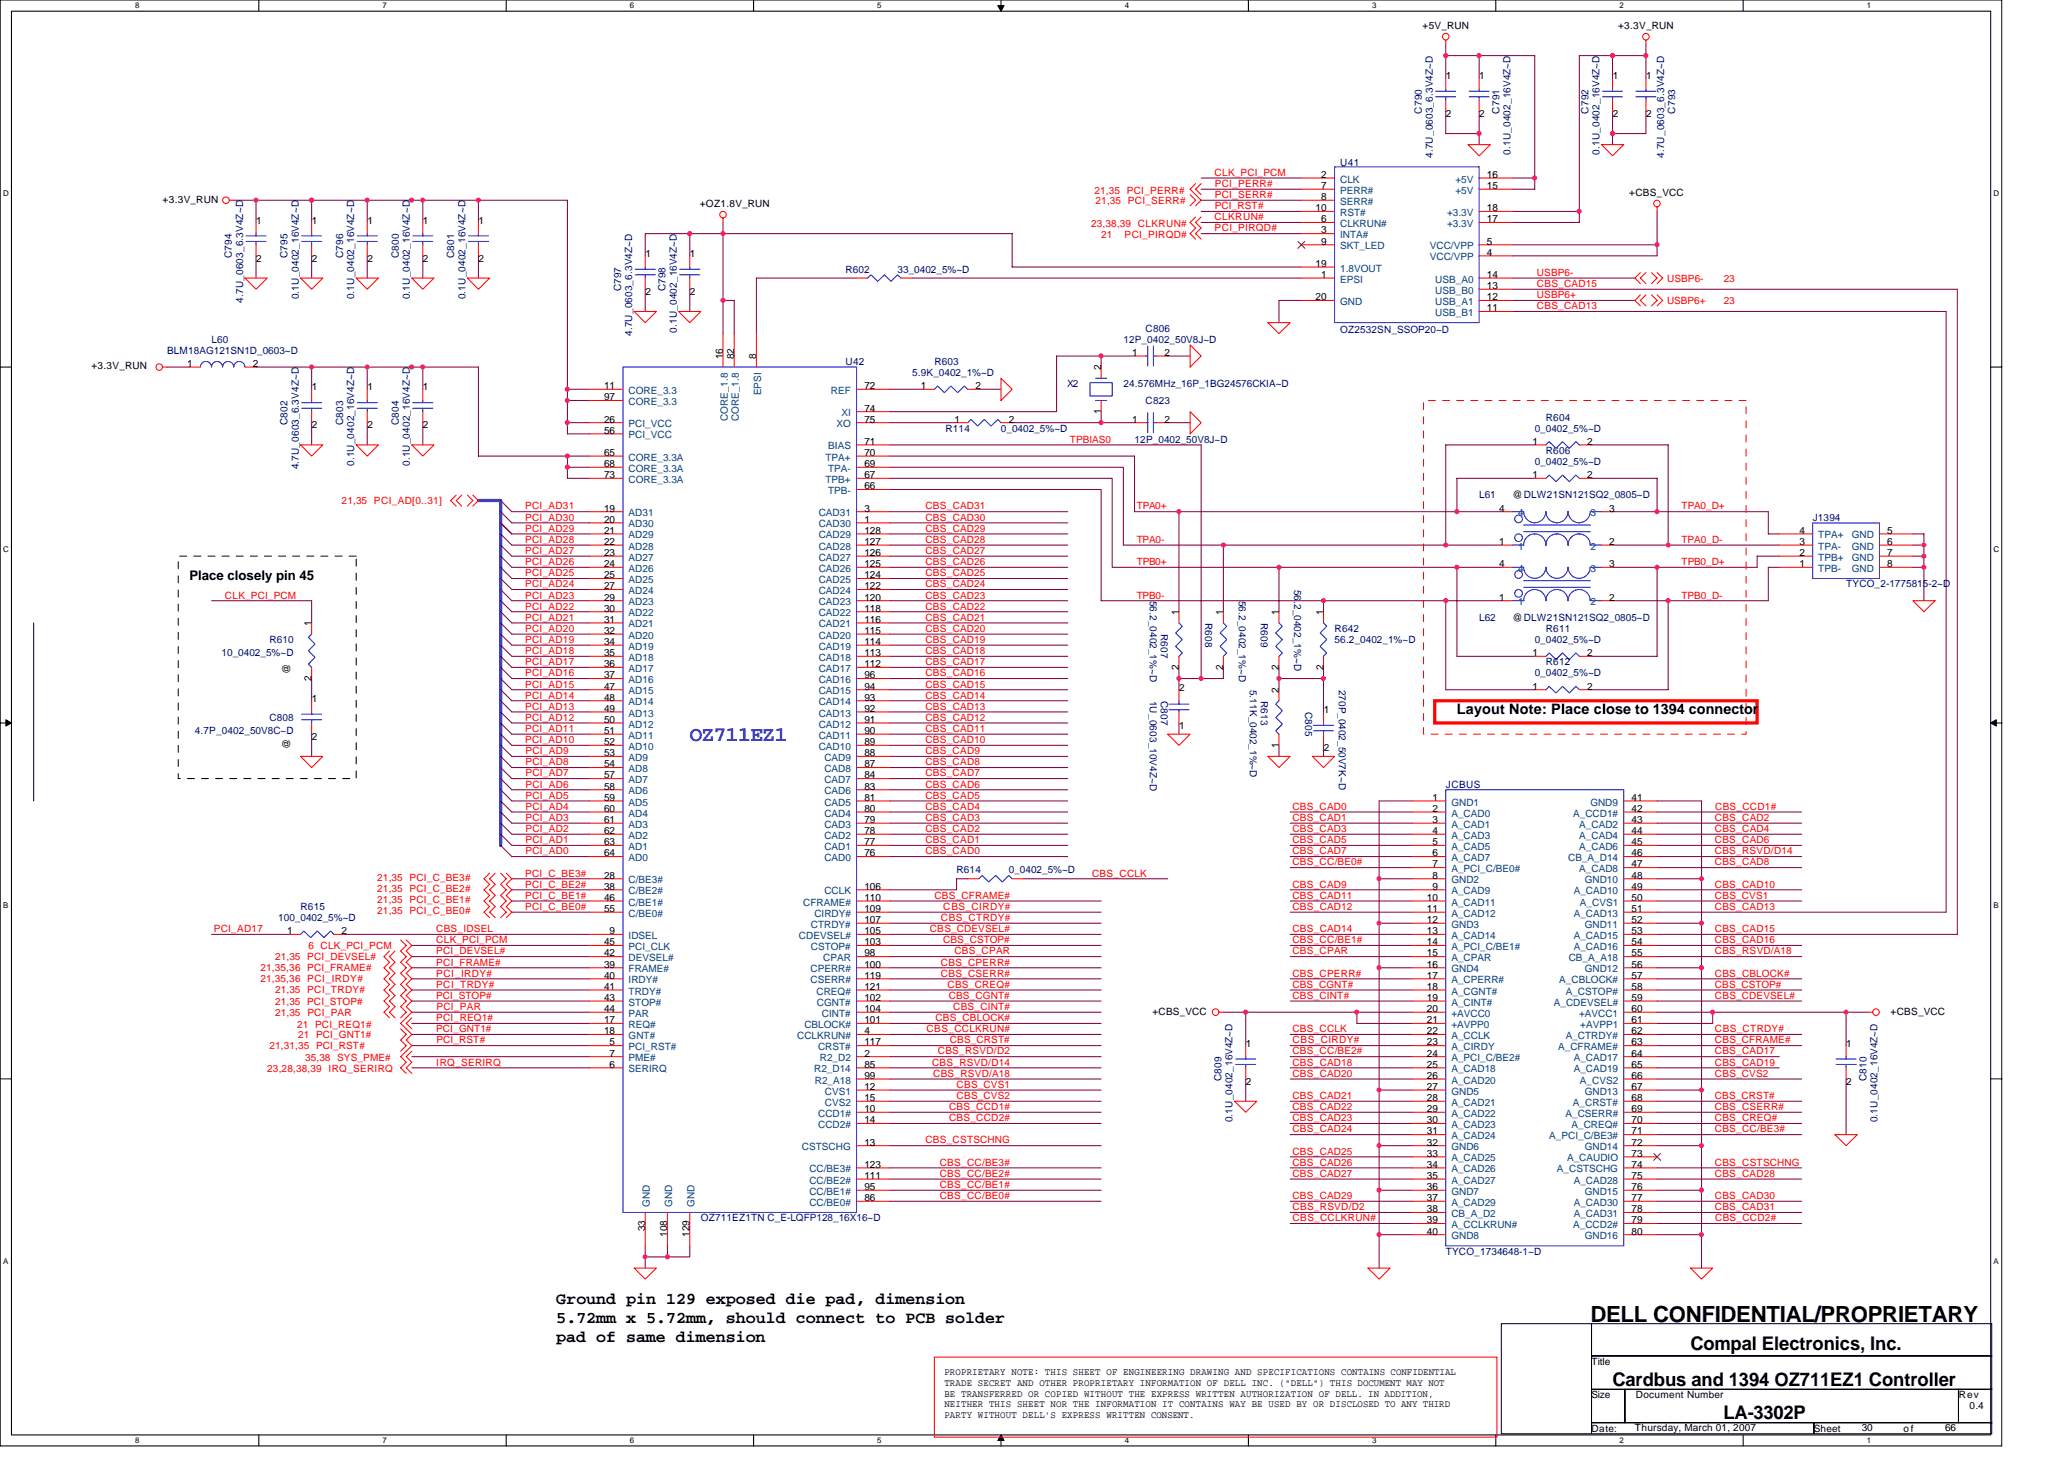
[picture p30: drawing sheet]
<svg xmlns="http://www.w3.org/2000/svg" width="297mm" height="210mm" viewBox="0 0 297 210" stroke-linecap="round" stroke-linejoin="round" font-family="sans-serif">
<defs><g id="words">
<text font-size="3.2" x="228.9" y="190.2">DELL CONFIDENTIAL/PROPRIETARY</text>
<text font-size="3" fill="#00f" x="99.3" y="106.6">OZ711EZ1</text>
<g font-size="2.7">
<text x="243.3" y="194.2">Compal Electronics, Inc.</text>
<text x="232.1" y="199.3">Cardbus and 1394 OZ711EZ1 Controller</text>
<text x="248" y="204.2">LA-3302P</text>
</g>
<g font-size="2.4">
<text x="80" y="187.6">Ground pin 129 exposed die pad, dimension</text>
<text x="80" y="190.4">5.72mm x 5.72mm, should connect to PCB solder</text>
<text x="80" y="193.1">pad of same dimension</text>
</g>
<text font-size="2.1" x="209.7" y="102.7">Layout Note: Place close to 1394 connector</text>
<text font-size="1.9" x="27.3" y="83.4">Place closely pin 45</text>
<g font-size="1.4">
<text x="204.7" y="4.2">+5V_RUN</text>
<text x="232.9" y="4.2">+3.3V_RUN</text>
<text x="208.1" y="11.4">1</text>
<text x="212.9" y="11.4">1</text>
<text x="232.1" y="11.4">1</text>
<text x="236.9" y="11.4">1</text>
<text x="208.1" y="16.8">2</text>
<text x="212.9" y="16.8">2</text>
<text x="232.1" y="16.8">2</text>
<text x="236.9" y="16.8">2</text>
<text x="23.4" y="29.1">+3.3V_RUN</text>
<text x="100.7" y="29.8">+OZ1.8V_RUN</text>
<text x="190.1" y="25.6">2</text>
<text x="190.1" y="27.2">7</text>
<text x="190.1" y="28.8">8</text>
<text x="214" y="25.6">16</text>
<text x="214" y="27.2">15</text>
<text x="234.5" y="28.2">+CBS_VCC</text>
<text x="36.9" y="32.2">1</text>
<text x="44.9" y="32.2">1</text>
<text x="52.9" y="32.2">1</text>
<text x="60.9" y="32.2">1</text>
<text x="68.9" y="32.2">1</text>
<text x="189.3" y="30.4">10</text>
<text x="190.1" y="32">6</text>
<text x="190.1" y="33.6">3</text>
<text x="190.1" y="35.2">9</text>
<text x="214" y="30.4">18</text>
<text x="214" y="32">17</text>
<text x="214" y="35.2">5</text>
<text x="36.9" y="37.6">2</text>
<text x="44.9" y="37.6">2</text>
<text x="52.9" y="37.6">2</text>
<text x="60.9" y="37.6">2</text>
<text x="68.9" y="37.6">2</text>
<text x="92.9" y="37">1</text>
<text x="99.3" y="37">1</text>
<text x="189.3" y="38.4">19</text>
<text x="190.1" y="40">1</text>
<text x="214" y="40">14</text>
<text x="214" y="41.6">13</text>
<text x="214" y="36.8">4</text>
<text x="92.9" y="42.4">2</text>
<text x="99.3" y="42.4">2</text>
<text x="189.3" y="43.2">20</text>
<text x="214" y="43.2">12</text>
<text x="214" y="44.8">11</text>
<text x="13.2" y="53.1">+3.3V_RUN</text>
<text x="26.9" y="52.8">1</text>
<text x="36.4" y="52.8">2</text>
<text x="104" y="51.7" transform="rotate(-90 104 51.7)">16</text>
<text x="105.6" y="51.7" transform="rotate(-90 105.6 51.7)">82</text>
<text x="108.8" y="51.7" transform="rotate(-90 108.8 51.7)">8</text>
<text x="158.5" y="53.3" transform="rotate(-90 158.5 53.3)">2</text>
<text x="162.9" y="51.2">1</text>
<text x="167.6" y="51.2">2</text>
<text x="44.9" y="56.2">1</text>
<text x="52.9" y="56.2">1</text>
<text x="60.9" y="56.2">1</text>
<text x="86.9" y="56">11</text>
<text x="86.9" y="57.6">97</text>
<text x="124.4" y="56">72</text>
<text x="124.4" y="59.2">74</text>
<text x="132.5" y="56">1</text>
<text x="140.4" y="56">2</text>
<text x="158.5" y="59.5" transform="rotate(-90 158.5 59.5)">1</text>
<text x="44.9" y="61.6">2</text>
<text x="52.9" y="61.6">2</text>
<text x="60.9" y="61.6">2</text>
<text x="86.9" y="60.8">26</text>
<text x="86.9" y="62.4">56</text>
<text x="86.9" y="65.6">65</text>
<text x="124.4" y="60.8">75</text>
<text x="124.4" y="64">71</text>
<text x="124.4" y="65.6">70</text>
<text x="137.3" y="60.8">1</text>
<text x="145.2" y="60.8">2</text>
<text x="162.9" y="60.8">1</text>
<text x="167.6" y="60.8">2</text>
<text x="220.6" y="64">1</text>
<text x="228.4" y="64">2</text>
<text x="86.9" y="67.2">68</text>
<text x="86.9" y="68.8">73</text>
<text x="124.4" y="67.2">69</text>
<text x="124.4" y="70.4">66</text>
<text x="124.4" y="68.8">67</text>
<text x="217.7" y="71.7">@DLW21SN121SQ2_0805~D</text>
<text x="220.6" y="68.8">1</text>
<text x="228.4" y="68.8">2</text>
<text x="86.9" y="73.6">19</text>
<text x="86.9" y="75.2">20</text>
<text x="86.9" y="76.8">21</text>
<text x="124.4" y="73.6">3</text>
<text x="124.4" y="75.2">1</text>
<text x="124.4" y="76.8">128</text>
<text x="215.7" y="73.6">4</text>
<text x="231.6" y="73.6">3</text>
<text x="258.9" y="76.8">4</text>
<text x="271.6" y="76.8">5</text>
<text x="86.9" y="78.4">22</text>
<text x="86.9" y="80">23</text>
<text x="86.9" y="81.6">24</text>
<text x="86.9" y="83.2">25</text>
<text x="124.4" y="78.4">127</text>
<text x="124.4" y="80">126</text>
<text x="124.4" y="81.6">125</text>
<text x="124.4" y="83.2">124</text>
<text x="215.7" y="81.6">4</text>
<text x="215.7" y="78.4">1</text>
<text x="231.6" y="81.6">3</text>
<text x="231.6" y="78.4">2</text>
<text x="258.9" y="78.4">3</text>
<text x="258.9" y="80">2</text>
<text x="258.9" y="81.6">1</text>
<text x="271.6" y="78.4">6</text>
<text x="271.6" y="80">7</text>
<text x="271.6" y="81.6">8</text>
<text x="86.9" y="84.8">27</text>
<text x="86.9" y="86.4">29</text>
<text x="86.9" y="88">30</text>
<text x="86.9" y="89.6">31</text>
<text x="124.4" y="84.8">122</text>
<text x="124.4" y="86.4">120</text>
<text x="124.4" y="88">118</text>
<text x="124.4" y="89.6">116</text>
<text x="169.6" y="88.5" transform="rotate(-90 169.6 88.5)">1</text>
<text x="176" y="88.5" transform="rotate(-90 176 88.5)">1</text>
<text x="184" y="88.5" transform="rotate(-90 184 88.5)">1</text>
<text x="190.5" y="88.5" transform="rotate(-90 190.5 88.5)">1</text>
<text x="215.7" y="86.4">1</text>
<text x="217.7" y="89.3">@DLW21SN121SQ2_0805~D</text>
<text x="231.6" y="86.4">2</text>
<text x="44.8" y="90.1" transform="rotate(-90 44.8 90.1)">1</text>
<text x="86.9" y="91.2">32</text>
<text x="86.9" y="92.8">34</text>
<text x="86.9" y="94.4">35</text>
<text x="86.9" y="96">36</text>
<text x="124.4" y="91.2">115</text>
<text x="124.4" y="92.8">114</text>
<text x="124.4" y="94.4">113</text>
<text x="124.4" y="96">112</text>
<text x="220.6" y="94.4">1</text>
<text x="228.4" y="94.4">2</text>
<text x="41.7" y="97" transform="rotate(-90 41.7 97)">@</text>
<text x="44.8" y="97.9" transform="rotate(-90 44.8 97.9)">2</text>
<text x="44.9" y="101">1</text>
<text x="86.9" y="97.6">37</text>
<text x="86.9" y="99.2">47</text>
<text x="86.9" y="100.8">48</text>
<text x="124.4" y="97.6">96</text>
<text x="124.4" y="99.2">94</text>
<text x="124.4" y="100.8">93</text>
<text x="169.6" y="96.4" transform="rotate(-90 169.6 96.4)">2</text>
<text x="169.7" y="99.4">2</text>
<text x="176" y="96.4" transform="rotate(-90 176 96.4)">2</text>
<text x="184" y="99.7" transform="rotate(-90 184 99.7)">2</text>
<text x="184" y="96.4" transform="rotate(-90 184 96.4)">2</text>
<text x="190.5" y="96.4" transform="rotate(-90 190.5 96.4)">2</text>
<text x="220.6" y="99.2">1</text>
<text x="228.4" y="99.2">2</text>
<text x="41.7" y="107.7" transform="rotate(-90 41.7 107.7)">@</text>
<text x="44.9" y="106.4">2</text>
<text x="86.9" y="102.4">49</text>
<text x="86.9" y="104">50</text>
<text x="86.9" y="105.6">51</text>
<text x="86.9" y="107.2">52</text>
<text x="124.4" y="102.4">92</text>
<text x="124.4" y="104">91</text>
<text x="124.4" y="105.6">90</text>
<text x="124.4" y="107.2">89</text>
<text x="169.7" y="104.8">1</text>
<text x="184" y="107.5" transform="rotate(-90 184 107.5)">1</text>
<text x="190.5" y="102.6">1</text>
<text x="86.9" y="108.8">53</text>
<text x="86.9" y="110.4">54</text>
<text x="86.9" y="112">57</text>
<text x="86.9" y="113.6">58</text>
<text x="124.4" y="108.8">88</text>
<text x="124.4" y="110.4">87</text>
<text x="124.4" y="112">84</text>
<text x="124.4" y="113.6">83</text>
<text x="190.5" y="108">2</text>
<text x="86.9" y="115.2">59</text>
<text x="86.9" y="116.8">60</text>
<text x="86.9" y="118.4">61</text>
<text x="86.9" y="120">62</text>
<text x="124.4" y="115.2">81</text>
<text x="124.4" y="116.8">80</text>
<text x="124.4" y="118.4">79</text>
<text x="124.4" y="120">78</text>
<text x="206.1" y="115.2">1</text>
<text x="206.1" y="116.8">2</text>
<text x="206.1" y="118.4">3</text>
<text x="206.1" y="120">4</text>
<text x="234.8" y="115.2">41</text>
<text x="234.8" y="116.8">42</text>
<text x="234.8" y="118.4">43</text>
<text x="234.8" y="120">44</text>
<text x="86.9" y="121.6">63</text>
<text x="86.9" y="123.2">64</text>
<text x="124.4" y="121.6">77</text>
<text x="124.4" y="123.2">76</text>
<text x="206.1" y="121.6">5</text>
<text x="206.1" y="123.2">6</text>
<text x="206.1" y="124.8">7</text>
<text x="234.8" y="121.6">45</text>
<text x="234.8" y="124.8">47</text>
<text x="234.8" y="123.2">46</text>
<text x="86.9" y="126.4">28</text>
<text x="86.9" y="128">38</text>
<text x="86.9" y="129.6">46</text>
<text x="86.9" y="131.2">55</text>
<text x="124.4" y="128">106</text>
<text x="124.4" y="131.2">109</text>
<text x="124.4" y="129.6">110</text>
<text x="205.3" y="129.6">10</text>
<text x="205.3" y="131.2">11</text>
<text x="206.1" y="126.4">8</text>
<text x="206.1" y="128">9</text>
<text x="234.8" y="128">49</text>
<text x="234.8" y="129.6">50</text>
<text x="234.8" y="131.2">51</text>
<text x="234.8" y="126.4">48</text>
<text x="41.3" y="134.4">1</text>
<text x="49.2" y="134.4">2</text>
<text x="86.9" y="136">45</text>
<text x="86.9" y="137.6">42</text>
<text x="87.7" y="134.4">9</text>
<text x="124.4" y="132.8">107</text>
<text x="124.4" y="136">103</text>
<text x="124.4" y="137.6">98</text>
<text x="124.4" y="134.4">105</text>
<text x="205.3" y="132.8">12</text>
<text x="205.3" y="134.4">13</text>
<text x="205.3" y="136">14</text>
<text x="205.3" y="137.6">15</text>
<text x="234.8" y="134.4">53</text>
<text x="234.8" y="136">54</text>
<text x="234.8" y="137.6">55</text>
<text x="234.8" y="132.8">52</text>
<text x="86.9" y="139.2">39</text>
<text x="86.9" y="140.8">40</text>
<text x="86.9" y="142.4">41</text>
<text x="86.9" y="144">43</text>
<text x="124.4" y="144">102</text>
<text x="124.4" y="142.4">121</text>
<text x="124.4" y="139.2">100</text>
<text x="124.4" y="140.8">119</text>
<text x="205.3" y="139.2">16</text>
<text x="205.3" y="140.8">17</text>
<text x="205.3" y="142.4">18</text>
<text x="205.3" y="144">19</text>
<text x="234.8" y="140.8">57</text>
<text x="234.8" y="142.4">58</text>
<text x="234.8" y="139.2">56</text>
<text x="234.8" y="144">59</text>
<text x="86.9" y="145.6">44</text>
<text x="86.9" y="147.2">17</text>
<text x="86.9" y="148.8">18</text>
<text x="124.4" y="145.6">104</text>
<text x="124.4" y="147.2">101</text>
<text x="124.4" y="148.8">4</text>
<text x="165.8" y="146">+CBS_VCC</text>
<text x="205.3" y="145.6">20</text>
<text x="205.3" y="147.2">21</text>
<text x="205.3" y="148.8">22</text>
<text x="234.8" y="145.6">60</text>
<text x="234.8" y="147.2">61</text>
<text x="234.8" y="148.8">62</text>
<text x="272.1" y="146">+CBS_VCC</text>
<text x="87.7" y="150.4">5</text>
<text x="87.7" y="152">7</text>
<text x="87.7" y="153.6">6</text>
<text x="124.4" y="152">2</text>
<text x="124.4" y="155.2">99</text>
<text x="124.4" y="150.4">117</text>
<text x="124.4" y="153.6">85</text>
<text x="179.3" y="150.6">1</text>
<text x="205.3" y="150.4">23</text>
<text x="205.3" y="152">24</text>
<text x="205.3" y="153.6">25</text>
<text x="205.3" y="155.2">26</text>
<text x="234.8" y="150.4">63</text>
<text x="234.8" y="152">64</text>
<text x="234.8" y="153.6">65</text>
<text x="234.8" y="155.2">66</text>
<text x="265.7" y="150.6">1</text>
<text x="124.4" y="156.8">12</text>
<text x="124.4" y="158.4">15</text>
<text x="124.4" y="160">10</text>
<text x="124.4" y="161.6">14</text>
<text x="179.3" y="156">2</text>
<text x="205.3" y="156.8">27</text>
<text x="205.3" y="158.4">28</text>
<text x="205.3" y="160">29</text>
<text x="205.3" y="161.6">30</text>
<text x="234.8" y="161.6">70</text>
<text x="234.8" y="160">69</text>
<text x="234.8" y="158.4">68</text>
<text x="234.8" y="156.8">67</text>
<text x="265.7" y="156">2</text>
<text x="124.4" y="164.8">13</text>
<text x="124.4" y="168">123</text>
<text x="205.3" y="164.8">32</text>
<text x="205.3" y="163.2">31</text>
<text x="205.3" y="166.4">33</text>
<text x="205.3" y="168">34</text>
<text x="234.8" y="163.2">71</text>
<text x="234.8" y="164.8">72</text>
<text x="234.8" y="166.4">73</text>
<text x="234.8" y="168">74</text>
<text x="124.4" y="169.6">111</text>
<text x="124.4" y="171.2">95</text>
<text x="124.4" y="172.8">86</text>
<text x="205.3" y="171.2">36</text>
<text x="205.3" y="169.6">35</text>
<text x="205.3" y="172.8">37</text>
<text x="234.8" y="169.6">75</text>
<text x="234.8" y="172.8">77</text>
<text x="234.8" y="171.2">76</text>
<text x="92.8" y="177.2" transform="rotate(-90 92.8 177.2)">33</text>
<text x="96" y="178" transform="rotate(-90 96 178)">108</text>
<text x="99.2" y="178" transform="rotate(-90 99.2 178)">129</text>
<text x="205.3" y="174.4">38</text>
<text x="205.3" y="176">39</text>
<text x="205.3" y="177.6">40</text>
<text x="234.8" y="174.4">78</text>
<text x="234.8" y="176">79</text>
<text x="234.8" y="177.6">80</text>
<text x="135.9" y="197.8">PROPRIETARY NOTE: THIS SHEET OF ENGINEERING DRAWING AND SPECIFICATIONS CONTAINS CONFIDENTIAL</text>
<text x="229" y="196.4">Title</text>
<text x="135.9" y="199.4">TRADE SECRET AND OTHER PROPRIETARY INFORMATION OF DELL INC. (&quot;DELL&quot;) THIS DOCUMENT MAY NOT</text>
<text x="135.9" y="200.9">BE TRANSFERRED OR COPIED WITHOUT THE EXPRESS WRITTEN AUTHORIZATION OF DELL. IN ADDITION,</text>
<text x="135.9" y="202.5">NEITHER THIS SHEET NOR THE INFORMATION IT CONTAINS WAY BE USED BY OR DISCLOSED TO ANY THIRD</text>
<text x="229" y="201.2">Size</text>
<text x="235.4" y="201.2">Document Number</text>
<text x="281.9" y="201.2">Rev</text>
<text x="283.4" y="202.8">0.4</text>
<text x="135.9" y="204">PARTY WITHOUT DELL'S EXPRESS WRITTEN CONSENT.</text>
<text x="229" y="206">Date:</text>
<text x="235.3" y="205.8">Thursday, March 01, 2007</text>
<text x="261" y="206">Sheet</text>
<text x="267.9" y="205.8">30</text>
<text x="274" y="206">of</text>
<text x="279.9" y="205.8">66</text>
</g>
<g font-size="1.4" fill="#000080">
<text x="204.6" y="16.3" transform="rotate(-90 204.6 16.3)">C790</text>
<text x="215.8" y="16.3" transform="rotate(-90 215.8 16.3)">C791</text>
<text x="228.6" y="16.3" transform="rotate(-90 228.6 16.3)">C792</text>
<text x="241.1" y="16.3" transform="rotate(-90 241.1 16.3)">C793</text>
<text x="192.9" y="23.9">U41</text>
<text x="206.2" y="22.7" transform="rotate(-90 206.2 22.7)">4.7U_0603_6.3V4Z~D</text>
<text x="217.4" y="22.2" transform="rotate(-90 217.4 22.2)">0.1U_0402_16V4Z~D</text>
<text x="230.2" y="22.2" transform="rotate(-90 230.2 22.2)">0.1U_0402_16V4Z~D</text>
<text x="239.5" y="22.7" transform="rotate(-90 239.5 22.7)">4.7U_0603_6.3V4Z~D</text>
<text x="33.4" y="37.1" transform="rotate(-90 33.4 37.1)">C794</text>
<text x="41.4" y="37.1" transform="rotate(-90 41.4 37.1)">C795</text>
<text x="49.4" y="37.1" transform="rotate(-90 49.4 37.1)">C796</text>
<text x="57.4" y="37.1" transform="rotate(-90 57.4 37.1)">C800</text>
<text x="65.4" y="37.1" transform="rotate(-90 65.4 37.1)">C801</text>
<text x="89.4" y="41.9" transform="rotate(-90 89.4 41.9)">C797</text>
<text x="95.8" y="41.9" transform="rotate(-90 95.8 41.9)">C798</text>
<text x="121.7" y="39.2">R602</text>
<text x="129.2" y="39.2">33_0402_5%~D</text>
<text x="35" y="43.5" transform="rotate(-90 35 43.5)">4.7U_0603_6.3V4Z~D</text>
<text x="43" y="43.1" transform="rotate(-90 43 43.1)">0.1U_0402_16V4Z~D</text>
<text x="51" y="43.1" transform="rotate(-90 51 43.1)">0.1U_0402_16V4Z~D</text>
<text x="59" y="43.1" transform="rotate(-90 59 43.1)">0.1U_0402_16V4Z~D</text>
<text x="67" y="43.1" transform="rotate(-90 67 43.1)">0.1U_0402_16V4Z~D</text>
<text x="97.4" y="47.9" transform="rotate(-90 97.4 47.9)">0.1U_0402_16V4Z~D</text>
<text x="164.9" y="47.7">C806</text>
<text x="192.9" y="47.9">OZ2532SN_SSOP20~D</text>
<text x="24" y="50.9">BLM18AG121SN1D_0603~D</text>
<text x="30.5" y="49.3">L60</text>
<text x="91" y="48.3" transform="rotate(-90 91 48.3)">4.7U_0603_6.3V4Z~D</text>
<text x="121.7" y="52.5">U42</text>
<text x="134.5" y="52.5">R603</text>
<text x="161.7" y="49.3">12P_0402_50V8J~D</text>
<text x="131.3" y="54.1">5.9K_0402_1%~D</text>
<text x="153.6" y="55.7">X2</text>
<text x="161.7" y="55.7">24.576MHz_16P_1BG24576CKIA~D</text>
<text x="164.9" y="58.1">C823</text>
<text x="41.4" y="61.1" transform="rotate(-90 41.4 61.1)">C802</text>
<text x="49.4" y="61.1" transform="rotate(-90 49.4 61.1)">C803</text>
<text x="57.4" y="61.1" transform="rotate(-90 57.4 61.1)">C804</text>
<text x="136.1" y="62.1">R114</text>
<text x="144.1" y="62.1">0_0402_5%~D</text>
<text x="163.3" y="63.7">12P_0402_50V8J~D</text>
<text x="220.9" y="62.1">0_0402_5%~D</text>
<text x="222.5" y="65.3">R606</text>
<text x="222.5" y="60.5">R604</text>
<text x="43" y="67.5" transform="rotate(-90 43 67.5)">4.7U_0603_6.3V4Z~D</text>
<text x="51" y="67.1" transform="rotate(-90 51 67.1)">0.1U_0402_16V4Z~D</text>
<text x="59" y="67.1" transform="rotate(-90 59 67.1)">0.1U_0402_16V4Z~D</text>
<text x="212.9" y="71.7">L61</text>
<text x="220.9" y="66.9">0_0402_5%~D</text>
<text x="260.9" y="74.9">J1394</text>
<text x="165.5" y="86.4" transform="rotate(90 165.5 86.4)">56.2_0402_1%~D</text>
<text x="173.5" y="89.6" transform="rotate(90 173.5 89.6)">R608</text>
<text x="178.3" y="86.4" transform="rotate(90 178.3 86.4)">56.2_0402_1%~D</text>
<text x="181.5" y="89.6" transform="rotate(90 181.5 89.6)">R609</text>
<text x="186.3" y="84.8" transform="rotate(90 186.3 84.8)">56.2_0402_1%~D</text>
<text x="212.9" y="89.3">L62</text>
<text x="265.7" y="84.5">TYCO_2-1775815-2~D</text>
<text x="31.9" y="94.4">10_0402_5%~D</text>
<text x="38.8" y="92.5">R610</text>
<text x="167.1" y="91.2" transform="rotate(90 167.1 91.2)">R607</text>
<text x="192.1" y="90.9">R642</text>
<text x="192.1" y="92.5">56.2_0402_1%~D</text>
<text x="220.9" y="92.5">0_0402_5%~D</text>
<text x="222.5" y="90.9">R611</text>
<text x="222.5" y="95.7">R612</text>
<text x="165.5" y="100.8" transform="rotate(90 165.5 100.8)">1U_0603_10V4Z~D</text>
<text x="167.1" y="100.8" transform="rotate(90 167.1 100.8)">C807</text>
<text x="179.8" y="99.2" transform="rotate(90 179.8 99.2)">5.11K_0402_1%~D</text>
<text x="181.5" y="100.8" transform="rotate(90 181.5 100.8)">R613</text>
<text x="192.7" y="99.2" transform="rotate(90 192.7 99.2)">270P_0402_50V7K~D</text>
<text x="220.9" y="97.3">0_0402_5%~D</text>
<text x="28" y="105.6">4.7P_0402_50V8C~D</text>
<text x="38.8" y="103.7">C808</text>
<text x="187.9" y="102.4" transform="rotate(90 187.9 102.4)">C805</text>
<text x="208.1" y="113.3">JCBUS</text>
<text x="137.7" y="125.6">R614</text>
<text x="145.2" y="125.6">0_0402_5%~D</text>
<text x="43.3" y="130.9">R615</text>
<text x="40" y="132.5">100_0402_5%~D</text>
<text x="175.8" y="155.6" transform="rotate(-90 175.8 155.6)">C809</text>
<text x="268.6" y="155.6" transform="rotate(-90 268.6 155.6)">C810</text>
<text x="177.4" y="161.5" transform="rotate(-90 177.4 161.5)">0.1U_0402_16V4Z~D</text>
<text x="270.2" y="161.5" transform="rotate(-90 270.2 161.5)">0.1U_0402_16V4Z~D</text>
<text x="100.9" y="175.7">OZ711EZ1TN C_E-LQFP128_16X16~D</text>
<text x="208.1" y="180.5">TYCO_1734648-1~D</text>
</g>
<g font-size="1.4" fill="#f00">
<text x="157.5" y="27.9">21,35 PCI_PERR#</text>
<text x="157.7" y="29.3">21,35 PCI_SERR#</text>
<text x="174.8" y="25.3">CLK_PCI_PCM</text>
<text x="174.8" y="26.9">PCI_PERR#</text>
<text x="174.8" y="28.5">PCI_SERR#</text>
<text x="157" y="32.7">23,38,39 CLKRUN#</text>
<text x="158.5" y="34.3">21</text>
<text x="161.8" y="34.3">PCI_PIRQD#</text>
<text x="174.8" y="33.3">PCI_PIRQD#</text>
<text x="174.8" y="31.7">CLKRUN#</text>
<text x="174.8" y="30.1">PCI_RST#</text>
<text x="221.2" y="39.7">USBP6-</text>
<text x="221.2" y="41.3">CBS_CAD15</text>
<text x="239.9" y="40.5">USBP6-</text>
<text x="248.1" y="40.5">23</text>
<text x="221.2" y="44.5">CBS_CAD13</text>
<text x="221.2" y="42.9">USBP6+</text>
<text x="239.9" y="43.7">USBP6+</text>
<text x="248.1" y="43.7">23</text>
<text x="154" y="63.7">TPBIAS0</text>
<text x="49.2" y="72.5">21,35 PCI_AD[0..31]</text>
<text x="75.6" y="73.3">PCI_AD31</text>
<text x="75.6" y="76.5">PCI_AD29</text>
<text x="75.6" y="74.9">PCI_AD30</text>
<text x="133.2" y="74.9">CBS_CAD30</text>
<text x="133.2" y="73.3">CBS_CAD31</text>
<text x="133.2" y="76.5">CBS_CAD29</text>
<text x="163.6" y="73.3">TPA0+</text>
<text x="242" y="73.3">TPA0_D+</text>
<text x="75.6" y="82.9">PCI_AD25</text>
<text x="75.6" y="79.7">PCI_AD27</text>
<text x="75.6" y="81.3">PCI_AD26</text>
<text x="75.6" y="78.1">PCI_AD28</text>
<text x="133.2" y="82.9">CBS_CAD25</text>
<text x="133.2" y="78.1">CBS_CAD28</text>
<text x="133.2" y="79.7">CBS_CAD27</text>
<text x="133.2" y="81.3">CBS_CAD26</text>
<text x="163.6" y="78.1">TPA0-</text>
<text x="163.6" y="81.3">TPB0+</text>
<text x="242" y="78.1">TPA0_D-</text>
<text x="242" y="81.3">TPB0_D+</text>
<text x="32.4" y="86.1">CLK_PCI_PCM</text>
<text x="75.6" y="84.5">PCI_AD24</text>
<text x="75.6" y="86.1">PCI_AD23</text>
<text x="75.6" y="87.7">PCI_AD22</text>
<text x="75.6" y="89.3">PCI_AD21</text>
<text x="133.2" y="89.3">CBS_CAD21</text>
<text x="133.2" y="84.5">CBS_CAD24</text>
<text x="133.2" y="86.1">CBS_CAD23</text>
<text x="133.2" y="87.7">CBS_CAD22</text>
<text x="163.6" y="86.1">TPB0-</text>
<text x="242" y="86.1">TPB0_D-</text>
<text x="75.6" y="94.1">PCI_AD18</text>
<text x="75.6" y="90.9">PCI_AD20</text>
<text x="75.6" y="92.5">PCI_AD19</text>
<text x="75.6" y="95.7">PCI_AD17</text>
<text x="133.2" y="90.9">CBS_CAD20</text>
<text x="133.2" y="94.1">CBS_CAD18</text>
<text x="133.2" y="92.5">CBS_CAD19</text>
<text x="133.2" y="95.7">CBS_CAD17</text>
<text x="75.6" y="100.5">PCI_AD14</text>
<text x="75.6" y="97.3">PCI_AD16</text>
<text x="75.6" y="98.9">PCI_AD15</text>
<text x="133.2" y="98.9">CBS_CAD15</text>
<text x="133.2" y="97.3">CBS_CAD16</text>
<text x="133.2" y="100.5">CBS_CAD14</text>
<text x="75.6" y="105.3">PCI_AD11</text>
<text x="75.6" y="106.9">PCI_AD10</text>
<text x="75.6" y="103.7">PCI_AD12</text>
<text x="75.6" y="102.1">PCI_AD13</text>
<text x="133.2" y="103.7">CBS_CAD12</text>
<text x="133.2" y="106.9">CBS_CAD10</text>
<text x="133.2" y="105.3">CBS_CAD11</text>
<text x="133.2" y="102.1">CBS_CAD13</text>
<text x="75.6" y="110.1">PCI_AD8</text>
<text x="75.6" y="108.5">PCI_AD9</text>
<text x="75.6" y="111.7">PCI_AD7</text>
<text x="75.6" y="113.3">PCI_AD6</text>
<text x="133.2" y="111.7">CBS_CAD7</text>
<text x="133.2" y="108.5">CBS_CAD9</text>
<text x="133.2" y="110.1">CBS_CAD8</text>
<text x="133.2" y="113.3">CBS_CAD6</text>
<text x="75.6" y="116.5">PCI_AD4</text>
<text x="75.6" y="118.1">PCI_AD3</text>
<text x="75.6" y="119.7">PCI_AD2</text>
<text x="75.6" y="114.9">PCI_AD5</text>
<text x="133.2" y="119.7">CBS_CAD2</text>
<text x="133.2" y="116.5">CBS_CAD4</text>
<text x="133.2" y="118.1">CBS_CAD3</text>
<text x="133.2" y="114.9">CBS_CAD5</text>
<text x="186" y="116.5">CBS_CAD0</text>
<text x="186" y="119.7">CBS_CAD3</text>
<text x="186" y="118.1">CBS_CAD1</text>
<text x="246.8" y="118.1">CBS_CAD2</text>
<text x="246.8" y="119.7">CBS_CAD4</text>
<text x="246.8" y="116.5">CBS_CCD1#</text>
<text x="75.6" y="122.9">PCI_AD0</text>
<text x="75.6" y="121.3">PCI_AD1</text>
<text x="133.2" y="121.3">CBS_CAD1</text>
<text x="133.2" y="122.9">CBS_CAD0</text>
<text x="186" y="121.3">CBS_CAD5</text>
<text x="186" y="122.9">CBS_CAD7</text>
<text x="186" y="124.5">CBS_CC/BE0#</text>
<text x="246.8" y="122.9">CBS_RSVD/D14</text>
<text x="246.8" y="121.3">CBS_CAD6</text>
<text x="246.8" y="124.5">CBS_CAD8</text>
<text x="54.3" y="126.7">21,35 PCI_C_BE3#</text>
<text x="54.3" y="130">21,35 PCI_C_BE1#</text>
<text x="54.3" y="131.6">21,35 PCI_C_BE0#</text>
<text x="54.3" y="128.4">21,35 PCI_C_BE2#</text>
<text x="75.6" y="130.9">PCI_C_BE0#</text>
<text x="75.6" y="127.7">PCI_C_BE2#</text>
<text x="75.6" y="129.3">PCI_C_BE1#</text>
<text x="75.6" y="126.1">PCI_C_BE3#</text>
<text x="134.5" y="129.3">CBS_CFRAME#</text>
<text x="135.7" y="130.9">CBS_CIRDY#</text>
<text x="157.2" y="126.1">CBS_CCLK</text>
<text x="186" y="129.3">CBS_CAD11</text>
<text x="186" y="127.7">CBS_CAD9</text>
<text x="186" y="130.9">CBS_CAD12</text>
<text x="246.8" y="129.3">CBS_CVS1</text>
<text x="246.8" y="130.9">CBS_CAD13</text>
<text x="246.8" y="127.7">CBS_CAD10</text>
<text x="30.8" y="134.1">PCI_AD17</text>
<text x="44.4" y="136.5">6 CLK_PCI_PCM</text>
<text x="62.8" y="137.3">PCI_DEVSEL#</text>
<text x="62.8" y="135.7">CLK_PCI_PCM</text>
<text x="62.8" y="134.1">CBS_IDSEL</text>
<text x="133.8" y="134.1">CBS_CDEVSEL#</text>
<text x="135.4" y="132.5">CBS_CTRDY#</text>
<text x="135.7" y="135.7">CBS_CSTOP#</text>
<text x="137.3" y="137.3">CBS_CPAR</text>
<text x="186" y="134.1">CBS_CAD14</text>
<text x="186" y="135.7">CBS_CC/BE1#</text>
<text x="186" y="137.3">CBS_CPAR</text>
<text x="246.8" y="134.1">CBS_CAD15</text>
<text x="246.8" y="135.7">CBS_CAD16</text>
<text x="246.8" y="137.3">CBS_RSVD/A18</text>
<text x="37.5" y="139.7">21,35,36 PCI_FRAME#</text>
<text x="37.5" y="141.3">21,35,36 PCI_IRDY#</text>
<text x="39.6" y="138.1">21,35 PCI_DEVSEL#</text>
<text x="39.6" y="142.9">21,35 PCI_TRDY#</text>
<text x="62.8" y="140.5">PCI_IRDY#</text>
<text x="62.8" y="142.1">PCI_TRDY#</text>
<text x="62.8" y="138.9">PCI_FRAME#</text>
<text x="62.8" y="143.7">PCI_STOP#</text>
<text x="135.4" y="140.5">CBS_CSERR#</text>
<text x="135.4" y="138.9">CBS_CPERR#</text>
<text x="136.4" y="142.1">CBS_CREQ#</text>
<text x="136.5" y="143.7">CBS_CGNT#</text>
<text x="186" y="143.7">CBS_CINT#</text>
<text x="186" y="140.5">CBS_CPERR#</text>
<text x="186" y="142.1">CBS_CGNT#</text>
<text x="246.8" y="142.1">CBS_CSTOP#</text>
<text x="246.8" y="143.7">CBS_CDEVSEL#</text>
<text x="246.8" y="140.5">CBS_CBLOCK#</text>
<text x="39.6" y="144.5">21,35 PCI_STOP#</text>
<text x="39.6" y="146.1">21,35 PCI_PAR</text>
<text x="42.8" y="147.9">21 PCI_REQ1#</text>
<text x="42.9" y="149.3">21 PCI_GNT1#</text>
<text x="62.8" y="148.5">PCI_GNT1#</text>
<text x="62.8" y="146.9">PCI_REQ1#</text>
<text x="62.8" y="145.3">PCI_PAR</text>
<text x="133.3" y="148.5">CBS_CCLKRUN#</text>
<text x="134.6" y="146.9">CBS_CBLOCK#</text>
<text x="137.2" y="145.3">CBS_CINT#</text>
<text x="186" y="148.5">CBS_CCLK</text>
<text x="246.8" y="148.5">CBS_CTRDY#</text>
<text x="38.5" y="154.3">23,28,38,39 IRQ_SERIRQ</text>
<text x="38.8" y="150.9">21,31,35 PCI_RST#</text>
<text x="43.9" y="152.7">35,38 SYS_PME#</text>
<text x="62.8" y="153.3">IRQ_SERIRQ</text>
<text x="62.8" y="150.1">PCI_RST#</text>
<text x="134.2" y="153.3">CBS_RSVD/D14</text>
<text x="134.3" y="154.9">CBS_RSVD/A18</text>
<text x="135" y="151.7">CBS_RSVD/D2</text>
<text x="136.7" y="150.1">CBS_CRST#</text>
<text x="186" y="154.9">CBS_CAD20</text>
<text x="186" y="153.3">CBS_CAD18</text>
<text x="186" y="151.7">CBS_CC/BE2#</text>
<text x="186" y="150.1">CBS_CIRDY#</text>
<text x="246.8" y="154.9">CBS_CVS2</text>
<text x="246.8" y="151.7">CBS_CAD17</text>
<text x="246.8" y="153.3">CBS_CAD19</text>
<text x="246.8" y="150.1">CBS_CFRAME#</text>
<text x="136.6" y="159.7">CBS_CCD1#</text>
<text x="136.6" y="161.3">CBS_CCD2#</text>
<text x="137.7" y="158.1">CBS_CVS2</text>
<text x="137.7" y="156.5">CBS_CVS1</text>
<text x="186" y="158.1">CBS_CAD21</text>
<text x="186" y="159.7">CBS_CAD22</text>
<text x="186" y="161.3">CBS_CAD23</text>
<text x="246.8" y="158.1">CBS_CRST#</text>
<text x="246.8" y="159.7">CBS_CSERR#</text>
<text x="246.8" y="161.3">CBS_CREQ#</text>
<text x="133.2" y="164.5">CBS_CSTSCHNG</text>
<text x="135.3" y="167.7">CBS_CC/BE3#</text>
<text x="186" y="166.1">CBS_CAD25</text>
<text x="186" y="162.9">CBS_CAD24</text>
<text x="186" y="167.7">CBS_CAD26</text>
<text x="246.8" y="167.7">CBS_CSTSCHNG</text>
<text x="246.8" y="162.9">CBS_CC/BE3#</text>
<text x="135.3" y="170.9">CBS_CC/BE1#</text>
<text x="135.3" y="172.5">CBS_CC/BE0#</text>
<text x="135.3" y="169.3">CBS_CC/BE2#</text>
<text x="186" y="169.3">CBS_CAD27</text>
<text x="186" y="172.5">CBS_CAD29</text>
<text x="246.8" y="172.5">CBS_CAD30</text>
<text x="246.8" y="169.3">CBS_CAD28</text>
<text x="186" y="175.7">CBS_CCLKRUN#</text>
<text x="186" y="174.1">CBS_RSVD/D2</text>
<text x="246.8" y="174.1">CBS_CAD31</text>
<text x="246.8" y="175.7">CBS_CCD2#</text>
</g>
<g font-size="1.4" fill="#004080">
<text x="192.9" y="26.3">CLK</text>
<text x="192.9" y="27.9">PERR#</text>
<text x="192.9" y="29.5">SERR#</text>
<text x="209.5" y="26.3">+5V</text>
<text x="209.5" y="27.9">+5V</text>
<text x="192.9" y="31.1">RST#</text>
<text x="192.9" y="32.7">CLKRUN#</text>
<text x="192.9" y="34.3">INTA#</text>
<text x="192.9" y="35.9">SKT_LED</text>
<text x="205.8" y="35.9">VCC/VPP</text>
<text x="208.3" y="31.1">+3.3V</text>
<text x="208.3" y="32.7">+3.3V</text>
<text x="192.9" y="39.1">1.8VOUT</text>
<text x="192.9" y="40.7">EPSI</text>
<text x="205.8" y="37.5">VCC/VPP</text>
<text x="206.6" y="40.7">USB_A0</text>
<text x="192.9" y="43.9">GND</text>
<text x="206.6" y="42.3">USB_B0</text>
<text x="206.6" y="43.9">USB_A1</text>
<text x="206.6" y="45.5">USB_B1</text>
<text x="90.5" y="56.7">CORE_3.3</text>
<text x="90.5" y="58.3">CORE_3.3</text>
<text x="109.5" y="56.9" transform="rotate(-90 109.5 56.9)">EPSI</text>
<text x="119.6" y="56.7">REF</text>
<text x="121.1" y="59.9">XI</text>
<text x="90.5" y="61.5">PCI_VCC</text>
<text x="90.5" y="63.1">PCI_VCC</text>
<text x="104.7" y="60.6" transform="rotate(-90 104.7 60.6)">CORE_1.8</text>
<text x="106.3" y="60.6" transform="rotate(-90 106.3 60.6)">CORE_1.8</text>
<text x="119.2" y="64.7">BIAS</text>
<text x="120.4" y="61.5">XO</text>
<text x="90.5" y="66.3">CORE_3.3A</text>
<text x="90.5" y="67.9">CORE_3.3A</text>
<text x="90.5" y="69.5">CORE_3.3A</text>
<text x="118.8" y="66.3">TPA+</text>
<text x="118.8" y="69.5">TPB+</text>
<text x="119.2" y="67.9">TPA-</text>
<text x="119.2" y="71.1">TPB-</text>
<text x="90.5" y="74.3">AD31</text>
<text x="90.5" y="75.9">AD30</text>
<text x="90.5" y="77.5">AD29</text>
<text x="117.8" y="74.3">CAD31</text>
<text x="117.8" y="75.9">CAD30</text>
<text x="117.8" y="77.5">CAD29</text>
<text x="218.5" y="74.3">4</text>
<text x="228.9" y="74.3">3</text>
<text x="261.7" y="77.5">TPA+</text>
<text x="266.5" y="77.5">GND</text>
<text x="90.5" y="79.1">AD28</text>
<text x="90.5" y="80.7">AD27</text>
<text x="90.5" y="82.3">AD26</text>
<text x="90.5" y="83.9">AD25</text>
<text x="117.8" y="79.1">CAD28</text>
<text x="117.8" y="80.7">CAD27</text>
<text x="117.8" y="82.3">CAD26</text>
<text x="117.8" y="83.9">CAD25</text>
<text x="218.5" y="82.3">4</text>
<text x="218.5" y="79.1">1</text>
<text x="228.9" y="82.3">3</text>
<text x="228.9" y="79.1">2</text>
<text x="261.7" y="79.1">TPA-</text>
<text x="261.7" y="80.7">TPB+</text>
<text x="261.7" y="82.3">TPB-</text>
<text x="266.5" y="79.1">GND</text>
<text x="266.5" y="80.7">GND</text>
<text x="266.5" y="82.3">GND</text>
<text x="90.5" y="85.5">AD24</text>
<text x="90.5" y="87.1">AD23</text>
<text x="90.5" y="88.7">AD22</text>
<text x="117.8" y="85.5">CAD24</text>
<text x="117.8" y="87.1">CAD23</text>
<text x="117.8" y="88.7">CAD22</text>
<text x="218.5" y="87.1">1</text>
<text x="228.9" y="87.1">2</text>
<text x="90.5" y="90.3">AD21</text>
<text x="90.5" y="91.9">AD20</text>
<text x="90.5" y="93.5">AD19</text>
<text x="90.5" y="95.1">AD18</text>
<text x="117.8" y="90.3">CAD21</text>
<text x="117.8" y="91.9">CAD20</text>
<text x="117.8" y="93.5">CAD19</text>
<text x="117.8" y="95.1">CAD18</text>
<text x="90.5" y="96.7">AD17</text>
<text x="90.5" y="98.3">AD16</text>
<text x="90.5" y="99.9">AD15</text>
<text x="90.5" y="101.5">AD14</text>
<text x="117.8" y="96.7">CAD17</text>
<text x="117.8" y="98.3">CAD16</text>
<text x="117.8" y="99.9">CAD15</text>
<text x="117.8" y="101.5">CAD14</text>
<text x="90.5" y="103.1">AD13</text>
<text x="90.5" y="104.7">AD12</text>
<text x="90.5" y="106.3">AD11</text>
<text x="90.5" y="107.9">AD10</text>
<text x="117.8" y="103.1">CAD13</text>
<text x="117.8" y="104.7">CAD12</text>
<text x="117.8" y="106.3">CAD11</text>
<text x="117.8" y="107.9">CAD10</text>
<text x="90.5" y="109.5">AD9</text>
<text x="90.5" y="111.1">AD8</text>
<text x="90.5" y="112.7">AD7</text>
<text x="118.6" y="109.5">CAD9</text>
<text x="118.6" y="111.1">CAD8</text>
<text x="118.6" y="112.7">CAD7</text>
<text x="90.5" y="114.3">AD6</text>
<text x="90.5" y="115.9">AD5</text>
<text x="90.5" y="117.5">AD4</text>
<text x="90.5" y="119.1">AD3</text>
<text x="118.6" y="114.3">CAD6</text>
<text x="118.6" y="115.9">CAD5</text>
<text x="118.6" y="117.5">CAD4</text>
<text x="118.6" y="119.1">CAD3</text>
<text x="208.9" y="115.9">GND1</text>
<text x="208.9" y="117.5">A_CAD0</text>
<text x="208.9" y="119.1">A_CAD1</text>
<text x="226.4" y="117.5">A_CCD1#</text>
<text x="227.3" y="119.1">A_CAD2</text>
<text x="228.9" y="115.9">GND9</text>
<text x="90.5" y="120.7">AD2</text>
<text x="90.5" y="122.3">AD1</text>
<text x="90.5" y="123.9">AD0</text>
<text x="118.6" y="120.7">CAD2</text>
<text x="118.6" y="122.3">CAD1</text>
<text x="118.6" y="123.9">CAD0</text>
<text x="208.9" y="120.7">A_CAD3</text>
<text x="208.9" y="122.3">A_CAD5</text>
<text x="208.9" y="123.9">A_CAD7</text>
<text x="208.9" y="125.5">A_PCI_C/BE0#</text>
<text x="225.7" y="123.9">CB_A_D14</text>
<text x="227.3" y="120.7">A_CAD4</text>
<text x="227.3" y="122.3">A_CAD6</text>
<text x="227.3" y="125.5">A_CAD8</text>
<text x="90.5" y="127.1">C/BE3#</text>
<text x="90.5" y="128.7">C/BE2#</text>
<text x="90.5" y="130.3">C/BE1#</text>
<text x="90.5" y="131.9">C/BE0#</text>
<text x="115.6" y="130.3">CFRAME#</text>
<text x="117.2" y="131.9">CIRDY#</text>
<text x="118.6" y="128.7">CCLK</text>
<text x="208.9" y="127.1">GND2</text>
<text x="208.9" y="128.7">A_CAD9</text>
<text x="208.9" y="130.3">A_CAD11</text>
<text x="208.9" y="131.9">A_CAD12</text>
<text x="226.5" y="128.7">A_CAD10</text>
<text x="226.5" y="131.9">A_CAD13</text>
<text x="227.4" y="130.3">A_CVS1</text>
<text x="228.1" y="127.1">GND10</text>
<text x="90.5" y="135.1">IDSEL</text>
<text x="90.5" y="136.7">PCI_CLK</text>
<text x="115" y="135.1">CDEVSEL#</text>
<text x="116.7" y="133.5">CTRDY#</text>
<text x="116.7" y="136.7">CSTOP#</text>
<text x="208.9" y="133.5">GND3</text>
<text x="208.9" y="135.1">A_CAD14</text>
<text x="208.9" y="136.7">A_PCI_C/BE1#</text>
<text x="226.5" y="135.1">A_CAD15</text>
<text x="226.5" y="136.7">A_CAD16</text>
<text x="228.1" y="133.5">GND11</text>
<text x="90.5" y="138.3">DEVSEL#</text>
<text x="90.5" y="139.9">FRAME#</text>
<text x="90.5" y="141.5">IRDY#</text>
<text x="90.5" y="143.1">TRDY#</text>
<text x="116.6" y="139.9">CPERR#</text>
<text x="116.6" y="141.5">CSERR#</text>
<text x="117.5" y="143.1">CREQ#</text>
<text x="118.5" y="138.3">CPAR</text>
<text x="208.9" y="138.3">A_CPAR</text>
<text x="208.9" y="139.9">GND4</text>
<text x="208.9" y="141.5">A_CPERR#</text>
<text x="208.9" y="143.1">A_CGNT#</text>
<text x="224.4" y="141.5">A_CBLOCK#</text>
<text x="225.3" y="143.1">A_CSTOP#</text>
<text x="225.8" y="138.3">CB_A_A18</text>
<text x="228.1" y="139.9">GND12</text>
<text x="90.5" y="144.7">STOP#</text>
<text x="90.5" y="146.3">PAR</text>
<text x="90.5" y="147.9">REQ#</text>
<text x="90.5" y="149.5">GNT#</text>
<text x="114.7" y="149.5">CCLKRUN#</text>
<text x="115.8" y="147.9">CBLOCK#</text>
<text x="117.6" y="144.7">CGNT#</text>
<text x="118.3" y="146.3">CINT#</text>
<text x="208.9" y="144.7">A_CINT#</text>
<text x="208.9" y="146.3">+AVCC0</text>
<text x="208.9" y="147.9">+AVPP0</text>
<text x="208.9" y="149.5">A_CCLK</text>
<text x="223.6" y="144.7">A_CDEVSEL#</text>
<text x="225.3" y="149.5">A_CTRDY#</text>
<text x="227.2" y="146.3">+AVCC1</text>
<text x="227.4" y="147.9">+AVPP1</text>
<text x="90.5" y="151.1">PCI_RST#</text>
<text x="90.5" y="152.7">PME#</text>
<text x="90.5" y="154.3">SERIRQ</text>
<text x="117.2" y="154.3">R2_D14</text>
<text x="117.3" y="155.9">R2_A18</text>
<text x="117.7" y="151.1">CRST#</text>
<text x="118" y="152.7">R2_D2</text>
<text x="208.9" y="151.1">A_CIRDY</text>
<text x="208.9" y="152.7">A_PCI_C/BE2#</text>
<text x="208.9" y="154.3">A_CAD18</text>
<text x="208.9" y="155.9">A_CAD20</text>
<text x="224.2" y="151.1">A_CFRAME#</text>
<text x="226.5" y="152.7">A_CAD17</text>
<text x="226.5" y="154.3">A_CAD19</text>
<text x="227.4" y="155.9">A_CVS2</text>
<text x="117.7" y="160.7">CCD1#</text>
<text x="118.7" y="157.5">CVS1</text>
<text x="118.7" y="159.1">CVS2</text>
<text x="208.9" y="157.5">GND5</text>
<text x="208.9" y="159.1">A_CAD21</text>
<text x="208.9" y="160.7">A_CAD22</text>
<text x="225.3" y="160.7">A_CSERR#</text>
<text x="226.4" y="159.1">A_CRST#</text>
<text x="228.1" y="157.5">GND13</text>
<text x="115.4" y="165.5">CSTSCHG</text>
<text x="117.7" y="162.3">CCD2#</text>
<text x="208.9" y="165.5">GND6</text>
<text x="208.9" y="162.3">A_CAD23</text>
<text x="208.9" y="163.9">A_CAD24</text>
<text x="208.9" y="167.1">A_CAD25</text>
<text x="223" y="163.9">A_PCI_C/BE3#</text>
<text x="225.5" y="167.1">A_CAUDIO</text>
<text x="226.2" y="162.3">A_CREQ#</text>
<text x="228.1" y="165.5">GND14</text>
<text x="93.5" y="173.6" transform="rotate(-90 93.5 173.6)">GND</text>
<text x="96.7" y="173.6" transform="rotate(-90 96.7 173.6)">GND</text>
<text x="99.9" y="173.6" transform="rotate(-90 99.9 173.6)">GND</text>
<text x="116.5" y="168.7">CC/BE3#</text>
<text x="116.5" y="170.3">CC/BE2#</text>
<text x="116.5" y="171.9">CC/BE1#</text>
<text x="116.5" y="173.5">CC/BE0#</text>
<text x="208.9" y="168.7">A_CAD26</text>
<text x="208.9" y="171.9">GND7</text>
<text x="208.9" y="170.3">A_CAD27</text>
<text x="208.9" y="173.5">A_CAD29</text>
<text x="224.1" y="168.7">A_CSTSCHG</text>
<text x="226.5" y="170.3">A_CAD28</text>
<text x="226.5" y="173.5">A_CAD30</text>
<text x="228.1" y="171.9">GND15</text>
<text x="208.9" y="175.1">CB_A_D2</text>
<text x="208.9" y="176.7">A_CCLKRUN#</text>
<text x="208.9" y="178.3">GND8</text>
<text x="226.4" y="176.7">A_CCD2#</text>
<text x="226.5" y="175.1">A_CAD31</text>
<text x="228.1" y="178.3">GND16</text>
</g>
<g font-size="1.1">
<text x="19.4" y="1.2">8</text>
<text x="55.1" y="1.2">7</text>
<text x="90.7" y="1.2">6</text>
<text x="126.3" y="1.2">5</text>
<text x="161.9" y="1.2">4</text>
<text x="197.5" y="1.2">3</text>
<text x="233.1" y="1.2">2</text>
<text x="268.7" y="1.2">1</text>
<text x=".4" y="28.2">D</text>
<text x="286.9" y="28.2">D</text>
<text x=".4" y="79.4">C</text>
<text x="286.9" y="79.4">C</text>
<text x=".4" y="130.6">B</text>
<text x="286.9" y="130.6">B</text>
<text x=".4" y="181.8">A</text>
<text x="286.9" y="181.8">A</text>
<text x="19.4" y="207.6">8</text>
<text x="55.1" y="207.6">7</text>
<text x="90.7" y="207.6">6</text>
<text x="126.3" y="207.6">5</text>
<text x="161.9" y="207.6">4</text>
<text x="197.5" y="207.6">3</text>
<text x="233.1" y="207.6">2</text>
<text x="268.7" y="207.6">1</text>
</g>
</g></defs>
<path d="M0 0h288.1v208h-288.1zM1.6 1.6h284.9v204.8h-284.9z" fill="none" stroke="#000" stroke-width=".15"/>
<g fill="#fff">
<path d="M19.4 .2h.7v1.2h-.7z"/>
<path d="M19.4 206.6h.7v1.3h-.7z"/>
</g>
<path d="M37.3 0v1.6M37.3 206.4v1.6" fill="none" stroke="#000" stroke-width=".15"/>
<g fill="#fff">
<path d="M55.1 .2h.6v1.2h-.6z"/>
<path d="M55.1 206.6h.6v1.3h-.6z"/>
</g>
<path d="M72.9 0v1.6M72.9 206.4v1.6" fill="none" stroke="#000" stroke-width=".15"/>
<g fill="#fff">
<path d="M90.7 .2h.6v1.2h-.6z"/>
<path d="M90.7 206.6h.6v1.3h-.6z"/>
</g>
<path d="M108.5 0v1.6M108.5 206.4v1.6" fill="none" stroke="#000" stroke-width=".15"/>
<g fill="#fff">
<path d="M126.3 .2h.6v1.2h-.6z"/>
<path d="M126.3 206.6h.6v1.3h-.6z"/>
</g>
<path d="M144.1 0v1.6M144.1 206.4v1.6" fill="none" stroke="#000" stroke-width=".15"/>
<path d="M143.6 .8h.9l-.4 .8zM144.1 206.4l.4 .8h-.9z" fill="#000" stroke="#000" stroke-width=".14"/>
<g fill="#fff">
<path d="M161.9 .2h.6v1.2h-.6z"/>
<path d="M161.9 206.6h.6v1.3h-.6z"/>
</g>
<path d="M179.7 0v1.6M179.7 206.4v1.6" fill="none" stroke="#000" stroke-width=".15"/>
<g fill="#fff">
<path d="M197.5 .2h.6v1.2h-.6z"/>
<path d="M197.5 206.6h.6v1.3h-.6z"/>
</g>
<path d="M215.3 0v1.6M215.3 206.4v1.6" fill="none" stroke="#000" stroke-width=".15"/>
<g fill="#fff">
<path d="M233.1 .2h.6v1.2h-.6z"/>
<path d="M233.1 206.6h.6v1.3h-.6z"/>
</g>
<path d="M250.9 0v1.6M250.9 206.4v1.6" fill="none" stroke="#000" stroke-width=".15"/>
<g fill="#fff">
<path d="M268.7 .2h.6v1.2h-.6z"/>
<path d="M268.7 206.6h.6v1.3h-.6z"/>
<path d="M.4 27.2h.8v1.3h-.8z"/>
<path d="M286.9 27.2h.8v1.3h-.8z"/>
<path d="M.4 78.4h.8v1.3h-.8z"/>
<path d="M286.9 78.4h.8v1.3h-.8z"/>
</g>
<path d="M0 52.8h1.6M286.5 52.8h1.6" fill="none" stroke="#000" stroke-width=".15"/>
<g fill="#fff">
<path d="M.4 129.6h.8v1.3h-.8z"/>
<path d="M286.9 129.6h.7v1.3h-.7z"/>
</g>
<path d="M0 104h1.6M286.5 104h1.6" fill="none" stroke="#000" stroke-width=".15"/>
<path d="M.8 103.5l.8 .5-.8 .5zM286.5 104l.8-.5v1z" fill="#000" stroke="#000" stroke-width=".14"/>
<g fill="#fff">
<path d="M.4 180.8h.8v1.3h-.8z"/>
<path d="M286.9 180.8h.7v1.3h-.7z"/>
</g>
<path d="M4.8 89.6v25.6M0 155.2h1.6M286.5 155.2h1.6M216.1 190.4h12.9v15.9h-12.9zM229 190.4h57.6v4.7h-57.6zM229 195.1h57.6v4.8h-57.6zM229 199.9h4.8v4.8h-4.8zM233.8 199.9h48.1v4.8h-48.1zM281.9 199.9h4.7v4.8h-4.7zM229 204.7h32v1.6h-32zM261 204.7h25.6v1.6h-25.6z" fill="none" stroke="#000" stroke-width=".15"/>
<g fill="none" stroke="#800040" stroke-width=".15">
<path d="M208.1 8h4.8v3.2M208.1 16v3.2h4.8M208.1 6.4v4.8M212.9 8h8v17.6M212.9 16v4.8M232.1 8v3.2M232.1 16v4.8M236.9 8h-9.6v24h-9.6M236.9 6.4v4.8M236.9 16v3.2h-4.8M33.7 28.8h48v33.6h3.2M36.8 28.8v3.2"/>
<path d="M36.8 36.8v3.2M44.8 28.8v3.2M44.8 36.8v3.2M52.8 28.8v3.2M52.8 36.8v3.2M60.9 28.8v3.2M60.9 36.8v3.2M68.9 28.8v3.2M68.9 36.8v3.2M99.3 33.6h-6.4v3.2M99.3 33.6h46.4v4.8h41.6M99.3 33.6v3.2"/>
<path d="M104.1 32v16M172.9 27.2h14.4M172.9 32h14.4M172.9 30.4h14.4M172.9 33.6h14.4M172.9 28.8h14.4M172.9 25.6h14.4M217.7 25.6h3.2v1.6h-3.2M217.7 30.4h9.6M217.7 35.2h20.8M238.5 30.4v6.4h-20.8M24 52.8h3.3"/>
<path d="M36.8 52.8h32.1v12.8h16M44.8 52.8v3.2M52.8 52.8v3.2M60.9 52.8v3.2M81.7 56h3.2M81.7 57.6h3.2M92.9 41.6v3.2M99.3 41.6v3.2M104.1 43.2h1.6v4.8M123.3 40h-14.4v8M128.1 56h4.8M131.3 40h56"/>
<path d="M140.9 56h3.2M158.5 51.2v1.6M158.5 59.2v1.6M163.3 51.2h-11.2v8h-24M168.1 51.2h3.2M187.3 43.2h-3.2v3.2M217.7 41.6h64v92.8h-43.2M217.7 44.8h62.4v86.4h-41.6M217.7 43.2h17.6M217.7 40h17.6M44.8 60.8v3.2M52.8 60.8v3.2"/>
<path d="M60.9 60.8v3.2M72 72l1.7 1.6h11.2M72 73.6l1.7 1.6h11.2M72 75.2l1.7 1.6h11.2M72 76.8l1.7 1.6h11.2M72 78.4l1.7 1.6h11.2M81.7 65.6v3.2h3.2M81.7 60.8h3.2M81.7 67.2h3.2M128.1 67.2h33.6v11.2h54.4M128.1 68.8h32v12.8h24M128.1 70.4h30.4v16h32v1.6"/>
<path d="M128.1 73.6h25.6M128.1 65.6h35.2v8h52.8M128.1 76.8h25.6M128.1 75.2h25.6M128.1 78.4h25.6M128.1 64h44.8v33.6M128.1 60.8h9.6M145.7 60.8h17.6M168.1 60.8h3.2M169.7 73.6v14.4M176.1 78.4v9.6M220.9 64h-12.8v14.4"/>
<path d="M220.9 68.8h-11.2v4.8M228.9 68.8h9.6v4.8M228.9 64h11.2v14.4M232.1 73.6h22.4v3.2h1.6M232.1 78.4h24M275.3 76.8h1.6v9.6M275.3 78.4h1.6M30.5 86.4h14.3v3.2M44.8 97.6v3.2M72 80l1.7 1.6h11.2M72 81.6l1.7 1.6h11.2M72 83.2l1.7 1.6h11.2"/>
<path d="M72 84.8l1.7 1.6h11.2M72 86.4l1.7 1.6h11.2M72 88l1.7 1.6h11.2M72 89.6l1.7 1.6h11.2M72 91.2l1.7 1.6h11.2M72 92.8l1.7 1.6h11.2M72 94.4l1.7 1.6h11.2M72 96l1.7 1.6h11.2M72 97.6l1.7 1.6h11.2M72 99.2l1.7 1.6h11.2M128.1 94.4h25.6M128.1 84.8h25.6"/>
<path d="M128.1 86.4h25.6M128.1 83.2h25.6M128.1 91.2h25.6M128.1 88h25.6M128.1 92.8h25.6M128.1 80h25.6M128.1 81.6h25.6M128.1 97.6h25.6M128.1 96h25.6M128.1 99.2h25.6M128.1 89.6h25.6M169.7 96v1.6h6.4v-1.6"/>
<path d="M169.7 97.6v1.6M184.1 97.6h6.4M184.1 96v3.2M190.5 86.4h25.6M190.5 96v6.4M208.1 86.4v12.8h12.8M209.7 81.6h-25.6v6.4M209.7 81.6v12.8h11.2M209.7 81.6h6.4M232.1 86.4h8v12.8h-11.2M238.5 81.6v12.8h-9.6M256.1 81.6h-1.6v4.8h-14.4"/>
<path d="M256.1 80h-3.2v1.6h-20.8M275.3 80h1.6M275.3 81.6h1.6M44.8 105.6v3.2M72 100.8l1.7 1.6h11.2M72 102.4l1.7 1.6h11.2M72 104l1.7 1.6h11.2M72 105.6l1.7 1.6h11.2M72 107.2l1.7 1.6h11.2M72 108.8l1.7 1.6h11.2M72 110.4l1.7 1.6h11.2M72 112l1.7 1.6h11.2"/>
<path d="M72 113.6l1.7 1.6h11.2M72 115.2l1.7 1.6h11.2M72 116.8l1.7 1.6h11.2M72 118.4l1.7 1.6h11.2M128.1 116.8h25.6M128.1 110.4h25.6M128.1 108.8h25.6M128.1 100.8h25.6M128.1 118.4h25.6M128.1 112h25.6M128.1 113.6h25.6M128.1 115.2h25.6"/>
<path d="M128.1 105.6h25.6M128.1 107.2h25.6M128.1 104h25.6M128.1 102.4h25.6M169.7 104v1.6M184.1 107.2v1.6M185.7 116.8h17.6M185.7 118.4h17.6M190.5 107.2v1.6M203.3 115.2h-4.8v67.2M238.5 116.8h20.8M238.5 118.4h20.8"/>
<path d="M238.5 115.2h6.4v11.2M30.5 134.4h11.2M49.7 134.4h35.2M59.3 137.6h25.6M59.3 136h25.6M59.3 139.2h25.6M72 120l1.7 1.6h11.2M72 121.6l1.7 1.6h11.2M73.7 126.4h11.2M73.7 131.2h11.2M73.7 128h11.2M73.7 129.6h11.2"/>
<path d="M128.1 134.4h30.4M128.1 131.2h30.4M128.1 137.6h30.4M128.1 136h30.4M128.1 139.2h30.4M128.1 129.6h30.4M128.1 123.2h25.6M128.1 120h25.6M128.1 121.6h25.6M128.1 132.8h30.4M139.3 126.4h-1.6v1.6h-9.6M147.3 126.4h20.8"/>
<path d="M185.7 134.4h17.6M185.7 131.2h17.6M185.7 137.6h17.6M185.7 136h17.6M185.7 128h17.6M185.7 129.6h17.6M185.7 123.2h17.6M185.7 120h17.6M185.7 121.6h17.6M185.7 124.8h17.6M198.5 126.4h4.8M198.5 139.2h4.8"/>
<path d="M198.5 132.8h4.8M238.5 126.4h6.4v6.4M238.5 137.6h20.8M238.5 136h20.8M238.5 139.2h6.4M238.5 128h20.8M238.5 129.6h20.8M238.5 123.2h20.8M238.5 120h20.8M238.5 121.6h20.8M238.5 132.8h6.4M238.5 124.8h20.8"/>
<path d="M244.9 132.8v38.4M59.3 150.4h25.6M59.3 140.8h25.6M59.3 152h25.6M59.3 144h25.6M59.3 145.6h25.6M59.3 142.4h25.6M59.3 147.2h25.6M59.3 148.8h25.6M59.3 153.6h25.6M128.1 150.4h30.4M128.1 140.8h30.4"/>
<path d="M128.1 152h30.4M128.1 144h30.4M128.1 145.6h30.4M128.1 142.4h30.4M128.1 158.4h30.4M128.1 147.2h30.4M128.1 155.2h30.4M128.1 148.8h30.4M128.1 156.8h30.4M128.1 153.6h30.4M176.1 145.6h27.2M179.3 145.6v4.8"/>
<path d="M179.3 155.2v3.2M185.7 150.4h17.6M185.7 140.8h17.6M185.7 152h17.6M185.7 144h17.6M185.7 142.4h17.6M185.7 158.4h17.6M185.7 155.2h17.6M185.7 148.8h17.6M185.7 153.6h17.6M195.3 145.6v1.6h8M198.5 156.8h4.8"/>
<path d="M238.5 150.4h20.8M238.5 140.8h20.8M238.5 152h17.6M238.5 144h20.8M238.5 145.6h30.4M238.5 142.4h20.8M238.5 158.4h20.8M238.5 155.2h20.8M238.5 148.8h20.8M238.5 156.8h6.4M238.5 153.6h17.6M246.5 145.6v1.6h-8"/>
<path d="M265.7 145.6v4.8M265.7 155.2v8M92.9 179.2v3.2M96.1 179.2v1.6M99.3 179.2v1.6h-3.2M128.1 164.8h30.4M128.1 171.2h30.4M128.1 172.8h30.4M128.1 160h30.4M128.1 169.6h30.4M128.1 161.6h30.4M128.1 168h30.4"/>
<path d="M185.7 172.8h17.6M185.7 160h17.6M185.7 169.6h17.6M185.7 161.6h17.6M185.7 168h17.6M185.7 176h17.6M185.7 166.4h17.6M185.7 163.2h17.6M185.7 174.4h17.6M198.5 164.8h4.8M198.5 171.2h4.8M198.5 177.6h4.8"/>
<path d="M238.5 171.2h6.4v6.4M238.5 164.8h6.4M238.5 172.8h20.8M238.5 160h20.8M238.5 169.6h20.8M238.5 161.6h20.8M238.5 168h20.8M238.5 176h20.8M238.5 163.2h20.8M238.5 174.4h20.8M238.5 177.6h6.4M244.9 177.6v4.8"/>
<path d="M92.9 180.8h3.2"/>
</g>
<path d="M68.9 72h3.1v49.6" fill="none" stroke="#00f" stroke-width=".47"/>
<g fill="none" stroke="#f00" stroke-width=".15">
<path d="M208.1 5.8v.6M208.1 11.2v1.6M208.1 14.4v1.6M212.9 11.2v1.6M212.9 14.4v1.6M232.1 11.2v1.6M232.1 14.4v1.6M236.9 5.8v.6M236.9 11.2v1.6M236.9 14.4v1.6M33 28.8h.7M36.8 32v1.6"/>
<path d="M36.8 35.2v1.6M44.8 32v1.6M44.8 35.2v1.6M52.8 32v1.6M52.8 35.2v1.6M60.9 32v1.6M60.9 35.2v1.6M68.9 32v1.6M68.9 35.2v1.6M92.9 36.8v1.6M99.3 36.8v1.6M104.1 31.4v.6"/>
<path d="M171.3 28l.8 .8-.8 .8M172.1 31.2l-.8 .8 .8 .8-.8 .8 .8 .8M172.1 26.4l-.8 .8 1.6 1.6-.8 .8M172.9 31.2l-.8 .8 .8 .8-.8 .8 .8 .8M172.9 26.4l-.8 .8 .8 .8M187.3 28.8h4.8M187.3 25.6h4.8M187.3 27.2h4.8M187.3 30.4h4.8M187.3 32h4.8M187.3 33.6h4.8M187.3 35.2h4.8"/>
<path d="M187.3 38.4h4.8M211.3 20.8h3.2l-1.6 1.6zM212.9 25.6h4.8M212.9 27.2h4.8M212.9 30.4h4.8M212.9 32h4.8M212.9 35.2h4.8M212.9 36.8h4.8M230.5 20.8h3.2l-1.6 1.6zM236.1 39.2l-.8 .8 .8 .8M236.9 39.2l-.8 .8 .8 .8M237.7 39.2l.8 .8-.8 .8"/>
<path d="M238.5 39.2l.8 .8-.8 .8M238.5 29.8v.6M23.4 52.8h.6M27.3 52.8h1.5M35.3 40h3.2l-1.7 1.6zM35.3 52.8h1.5M43.3 40h3.2l-1.7 1.6zM44.8 56v1.6M44.8 59.2v1.6M51.3 40h3.2l-1.7 1.6zM52.8 56v1.6M52.8 59.2v1.6"/>
<path d="M59.3 40h3.2l-1.6 1.6zM60.9 56v1.6M60.9 59.2v1.6M67.3 40h3.2l-1.6 1.6zM84.9 56h4.8M84.9 57.6h4.8M91.3 44.8h3.2l-1.6 1.6zM92.9 40v1.6M97.7 44.8h3.2l-1.6 1.6zM99.3 40v1.6M104.1 48v4.8M105.7 48v4.8"/>
<path d="M108.9 48v4.8M123.3 56h4.8M123.3 59.2h4.8M123.3 40h1.6M129.7 40h1.6M132.9 56h1.6M139.3 56h1.6M144.1 54.4l1.6 1.6-1.6 1.6zM158.5 52.8v1.6M158.5 57.6v1.6M163.3 51.2h1.6M166.5 51.2h1.6"/>
<path d="M171.3 49.6l1.6 1.6-1.6 1.6zM171.3 59.2l1.6 1.6-1.6 1.6zM182.5 46.4h3.2l-1.6 1.6zM187.3 40h4.8M187.3 43.2h4.8M212.9 40h4.8M212.9 43.2h4.8M212.9 41.6h4.8M212.9 44.8h4.8M236.1 42.4l-.8 .8 .8 .8M236.9 42.4l-.8 .8 .8 .8M237.7 42.4l.8 .8-.8 .8"/>
<path d="M238.5 42.4l.8 .8-.8 .8M43.3 64h3.2l-1.7 1.6zM51.3 64h3.2l-1.7 1.6zM59.3 64h3.2l-1.6 1.6zM65.7 71.2l-.8 .8 .8 .8M66.5 71.2l-.8 .8 .8 .8M67.3 71.2l.7 .8-.7 .8M68 71.2l.9 .8-.9 .8M84.9 68.8h4.8M84.9 60.8h4.8M84.9 62.4h4.8M84.9 65.6h4.8"/>
<path d="M84.9 67.2h4.8M84.9 73.6h4.8M84.9 75.2h4.8M84.9 76.8h4.8M84.9 78.4h4.8M123.3 68.8h4.8M123.3 64h4.8M123.3 60.8h4.8M123.3 65.6h4.8M123.3 67.2h4.8M123.3 73.6h4.8M123.3 75.2h4.8"/>
<path d="M123.3 76.8h4.8M123.3 78.4h4.8M123.3 70.4h4.8M137.7 60.8h1.6M144.1 60.8h1.6M163.3 60.8h1.6M166.5 60.8h1.6M216.1 73.6h1.6M216.1 78.4h1.6M220.9 68.8h1.6M220.9 64h1.6M227.3 68.8h1.6"/>
<path d="M227.3 64h1.6M230.5 73.6h1.6M230.5 78.4h1.6M256.1 76.8h4.8M256.1 78.4h4.8M270.5 76.8h4.8M270.5 78.4h4.8M44.8 89.6v1.6M44.8 96v1.6M84.9 94.4h4.8M84.9 86.4h4.8M84.9 81.6h4.8"/>
<path d="M84.9 80h4.8M84.9 83.2h4.8M84.9 84.8h4.8M84.9 88h4.8M84.9 89.6h4.8M84.9 91.2h4.8M84.9 92.8h4.8M84.9 96h4.8M84.9 97.6h4.8M84.9 99.2h4.8M123.3 94.4h4.8M123.3 86.4h4.8"/>
<path d="M123.3 81.6h4.8M123.3 80h4.8M123.3 83.2h4.8M123.3 84.8h4.8M123.3 88h4.8M123.3 89.6h4.8M123.3 91.2h4.8M123.3 92.8h4.8M123.3 96h4.8M123.3 97.6h4.8M123.3 99.2h4.8M169.7 88v1.6"/>
<path d="M169.7 94.4v1.6M169.7 99.2v1.6M176.1 88v1.6M176.1 94.4v1.6M184.1 88v1.6M184.1 94.4v1.6M184.1 99.2v1.6M190.5 88v1.6M190.5 94.4v1.6M216.1 86.4h1.6M216.1 81.6h1.6M220.9 94.4h1.6"/>
<path d="M220.9 99.2h1.6M227.3 94.4h1.6M227.3 99.2h1.6M230.5 86.4h1.6M230.5 81.6h1.6M256.1 81.6h4.8M256.1 80h4.8M270.5 81.6h4.8M270.5 80h4.8M275.3 86.4h3.2l-1.6 1.6zM43.3 108.8h3.2l-1.7 1.6zM44.8 100.8v1.6"/>
<path d="M44.8 104v1.6M84.9 115.2h4.8M84.9 116.8h4.8M84.9 118.4h4.8M84.9 100.8h4.8M84.9 102.4h4.8M84.9 104h4.8M84.9 105.6h4.8M84.9 107.2h4.8M84.9 108.8h4.8M84.9 110.4h4.8M84.9 112h4.8"/>
<path d="M84.9 113.6h4.8M123.3 115.2h4.8M123.3 116.8h4.8M123.3 118.4h4.8M123.3 100.8h4.8M123.3 102.4h4.8M123.3 104h4.8M123.3 105.6h4.8M123.3 107.2h4.8M123.3 108.8h4.8M123.3 110.4h4.8M123.3 112h4.8"/>
<path d="M123.3 113.6h4.8M168.1 105.6h3.2l-1.6 1.6zM169.7 102.4v1.6M182.5 108.8h3.2l-1.6 1.6zM184.1 105.6v1.6M188.9 108.8h3.2l-1.6 1.6zM190.5 102.4v1.6M190.5 105.6v1.6M203.3 115.2h4.8M203.3 116.8h4.8M203.3 118.4h4.8M233.7 115.2h4.8"/>
<path d="M233.7 116.8h4.8M233.7 118.4h4.8M41.7 134.4h1.6M48 134.4h1.7M56 136.8l-.7 .8 .7 .8-.7 .8 .7 .8-.7 .8 .7 .8-.7 .8 .7 .8-.7 .8 .7 .8-.7 .8 .7 .8M56.9 136.8l-.9 .8 .9 .8-.9 .8 .9 .8-.9 .8 .9 .8-.9 .8 .9 .8-.9 .8 .9 .8-.9 .8 .9 .8M57.7 135.2l.8 .8-.8 .8 .8 .8-.8 .8 .8 .8-.8 .8 .8 .8-.8 .8 .8 .8-.8 .8 .8 .8-.8 .8 .8 .8-.8 .8M58.5 135.2l.8 .8-.8 .8 .8 .8-.8 .8 .8 .8-.8 .8 .8 .8-.8 .8 .8 .8-.8 .8 .8 .8-.8 .8 .8 .8-1.6 1.6 1.6 1.6-.8 .8 .8 .8-1.6 1.6 .8 .8-.8 .8 .8 .8M70.5 125.6l-.8 .8 .8 .8-.8 .8 .8 .8-.8 .8 .8 .8-.8 .8 .8 .8M71.3 125.6l-.8 .8 .8 .8-.8 .8 .8 .8-.8 .8 .8 .8-.8 .8 .8 .8M72 125.6l.9 .8-.9 .8 .9 .8-.9 .8 .9 .8-.9 .8 .9 .8-.9 .8M72.9 125.6l.8 .8-.8 .8 .8 .8-.8 .8 .8 .8-.8 .8 .8 .8-.8 .8"/>
<path d="M84.9 120h4.8M84.9 121.6h4.8M84.9 123.2h4.8M84.9 126.4h4.8M84.9 128h4.8M84.9 129.6h4.8M84.9 131.2h4.8M84.9 134.4h4.8M84.9 136h4.8M84.9 137.6h4.8M84.9 139.2h4.8M123.3 120h4.8"/>
<path d="M123.3 121.6h4.8M123.3 123.2h4.8M123.3 128h4.8M123.3 129.6h4.8M123.3 131.2h4.8M123.3 132.8h4.8M123.3 134.4h4.8M123.3 136h4.8M123.3 137.6h4.8M123.3 139.2h4.8M139.3 126.4h1.6M145.7 126.4h1.6"/>
<path d="M203.3 120h4.8M203.3 121.6h4.8M203.3 123.2h4.8M203.3 124.8h4.8M203.3 126.4h4.8M203.3 128h4.8M203.3 129.6h4.8M203.3 131.2h4.8M203.3 132.8h4.8M203.3 134.4h4.8M203.3 136h4.8M203.3 137.6h4.8"/>
<path d="M203.3 139.2h4.8M233.7 120h4.8M233.7 121.6h4.8M233.7 123.2h4.8M233.7 124.8h4.8M233.7 126.4h4.8M233.7 128h4.8M233.7 129.6h4.8M233.7 131.2h4.8M233.7 132.8h4.8M233.7 134.4h4.8M233.7 136h4.8"/>
<path d="M233.7 137.6h4.8M233.7 139.2h4.8M57.7 148l.8 .8-.8 .8 .8 .8-.8 .8M59.3 151.2l-.8 .8 .8 .8-.8 .8 .8 .8M59.3 146.4l-.8 .8 .8 .8M84.9 145.6h4.8M84.9 140.8h4.8M84.9 142.4h4.8M84.9 144h4.8M84.9 147.2h4.8M84.9 148.8h4.8M84.9 150.4h4.8"/>
<path d="M84.9 152h4.8M84.9 153.6h4.8M123.3 145.6h4.8M123.3 140.8h4.8M123.3 142.4h4.8M123.3 144h4.8M123.3 147.2h4.8M123.3 148.8h4.8M123.3 150.4h4.8M123.3 152h4.8M123.3 156.8h4.8M123.3 153.6h4.8"/>
<path d="M123.3 155.2h4.8M123.3 158.4h4.8M175.4 145.6h.7M177.7 158.4h3.2l-1.6 1.6zM179.3 150.4v1.6M179.3 153.6v1.6M203.3 145.6h4.8M203.3 140.8h4.8M203.3 142.4h4.8M203.3 144h4.8M203.3 147.2h4.8M203.3 148.8h4.8"/>
<path d="M203.3 150.4h4.8M203.3 152h4.8M203.3 156.8h4.8M203.3 153.6h4.8M203.3 155.2h4.8M203.3 158.4h4.8M233.7 145.6h4.8M233.7 140.8h4.8M233.7 142.4h4.8M233.7 144h4.8M233.7 147.2h4.8M233.7 148.8h4.8"/>
<path d="M233.7 150.4h4.8M233.7 152h4.8M233.7 156.8h4.8M233.7 153.6h4.8M233.7 155.2h4.8M233.7 158.4h4.8M265.7 150.4v1.6M265.7 153.6v1.6M268.9 145.6h.6M92.9 174.4v4.8M96.1 174.4v4.8M99.3 174.4v4.8"/>
<path d="M123.3 160h4.8M123.3 164.8h4.8M123.3 161.6h4.8M123.3 168h4.8M123.3 171.2h4.8M123.3 169.6h4.8M123.3 172.8h4.8M203.3 160h4.8M203.3 164.8h4.8M203.3 161.6h4.8M203.3 163.2h4.8M203.3 166.4h4.8"/>
<path d="M203.3 168h4.8M203.3 171.2h4.8M203.3 169.6h4.8M203.3 172.8h4.8M203.3 174.4h4.8M203.3 176h4.8M203.3 177.6h4.8M233.7 160h4.8M233.7 164.8h4.8M233.7 161.6h4.8M233.7 163.2h4.8M233.7 166.4h4.8"/>
<path d="M233.7 168h4.8M233.7 171.2h4.8M233.7 169.6h4.8M233.7 172.8h4.8M233.7 174.4h4.8M233.7 176h4.8M233.7 177.6h4.8M264.1 163.2h3.2l-1.6 1.6zM91.3 182.4h3.2l-1.6 1.6zM134.5 195.2h80.9v11.6h-80.9zM196.9 182.4h3.2l-1.6 1.6zM243.3 182.4h3.2l-1.6 1.6z"/>
<circle cx="208.1" cy="5.3" r=".47"/>
<circle cx="236.9" cy="5.3" r=".47"/>
<circle cx="32.5" cy="28.8" r=".47"/>
<circle cx="104" cy="30.9" r=".47"/>
<circle cx="238.5" cy="29.3" r=".47"/>
<circle cx="22.9" cy="52.8" r=".47"/>
<circle cx="174.9" cy="145.6" r=".47"/>
<circle cx="270" cy="145.6" r=".48"/>
</g>
<path d="M25.7 80h25.6v32h-25.6z" fill="none" stroke="#000" stroke-width=".14" stroke-dasharray="1 1 1 1 1 1 1 1"/>
<path d="M204.9 57.6h46.4v48h-46.4z" fill="none" stroke="#f00" stroke-width=".14" stroke-dasharray="1 1 1 1 1 1 1 1"/>
<path d="M206.5 100.8h46.4v3.2h-46.4z" fill="none" stroke="#f00" stroke-width=".47"/>
<g fill="none" stroke="#00f" stroke-width=".15">
<path d="M206.6 13.9h2.9M206.6 13.1h2.9M208.1 12.8v.3M208.1 13.9v.5M211.4 13.9h2.9M211.4 13.1h2.9M212.9 12.8v.3M212.9 13.9v.5M230.6 13.9h2.9M230.6 13.1h2.9M232.1 12.8v.3M232.1 13.9v.5"/>
<path d="M235.4 13.9h2.9M235.4 13.1h2.9M236.9 12.8v.3M236.9 13.9v.5M35.4 34.7h2.9M35.4 33.9h2.9M36.8 33.6v.3M36.8 34.7v.5M43.4 34.7h2.9M43.4 33.9h2.9M44.8 33.6v.3M44.8 34.7v.5"/>
<path d="M51.4 34.7h2.9M51.4 33.9h2.9M52.8 33.6v.3M52.8 34.7v.5M59.4 34.7h2.9M59.4 33.9h2.9M60.9 33.6v.3M60.9 34.7v.5M67.4 34.7h2.9M67.4 33.9h2.9M68.9 33.6v.3M68.9 34.7v.5"/>
<path d="M91.4 39.5h2.9M91.4 38.7h2.9M92.9 38.4v.3M92.9 39.5v.5M97.8 39.5h2.9M97.8 38.7h2.9M99.3 38.4v.3M99.3 39.5v.5M192.1 24h20.8v22.4h-20.8zM28.8 52.8a.79 .79 0 0 1 .8-.8 .79 .79 0 0 1 .8 .8 .79 .79 0 0 1 .8-.8 .79 .79 0 0 1 .8 .8M32 52.8a.8 .8 0 0 1 .8-.8 .8 .8 0 0 1 .9 .8 .79 .79 0 0 1 .7-.8 .79 .79 0 0 1 .8 .8M43.4 58.7h2.9"/>
<path d="M43.4 57.9h2.9M44.8 57.6v.3M44.8 58.7v.5M51.4 58.7h2.9M51.4 57.9h2.9M52.8 57.6v.3M52.8 58.7v.5M59.4 58.7h2.9M59.4 57.9h2.9M60.9 57.6v.3M60.9 58.7v.5M89.7 52.8h33.6v121.6h-33.6z"/>
<path d="M124.9 40l.4-.5 1 1 1-1 .9 1 1-1 .5 .5M134.5 56l.4-.5 1 1 1-1 .9 1 1-1 .5 .5M156.9 55.1h3.2v1.9h-3.2zM157.7 57.6h1.6M157.7 54.4h1.6M164.9 51.2h.3M165.2 49.8v2.9M165.2 59.4v2.9M166 51.2h.5M166 49.8v2.9M166 59.4v2.9M139.3 60.8l.4-.5 1 1 1-1 .9 1 1-1 .5 .5"/>
<path d="M164.9 60.8h.3M166 60.8h.5M217.7 78.4h1.6M219.3 78.4a1.57 1.57 0 0 1 1.5-1.6 1.59 1.59 0 0 1 1.7 1.6M219.3 76.5h9.6M219.3 75.5h9.6M222.5 73.6a1.6 1.6 0 0 1-1.7 1.6 1.6 1.6 0 0 1-1.5-1.6h-1.6M222.5 68.8l.4-.5 1 1 1-1 .9 1 1-1 .5 .5M222.5 64l.4-.5 1 1 1-1 .9 1 1-1 .5 .5M222.5 78.4a1.57 1.57 0 0 1 1.5-1.6 1.59 1.59 0 0 1 1.7 1.6M222.5 73.6a1.6 1.6 0 0 0 1.5 1.6 1.6 1.6 0 0 0 1.7-1.6M225.7 78.4a1.57 1.57 0 0 1 1.6-1.6 1.58 1.58 0 0 1 1.6 1.6"/>
<path d="M225.7 73.6a1.59 1.59 0 0 0 1.6 1.6 1.62 1.62 0 0 0 1.6-1.6h1.6M228.9 78.4h1.6M260.9 75.2h9.6v8h-9.6zM44.8 91.2l-.4 .5 .9 1-.9 .9 .9 1-.9 .9 .4 .5M169.7 89.6l.5 .5-1 1 1 .9-1 1 1 .9-.5 .5M176.1 89.6l.4 .5-.9 1 .9 .9-.9 1 .9 .9-.4 .5M184.1 89.6l.4 .5-.9 1 .9 .9-.9 1 .9 .9-.4 .5M190.5 89.6l.4 .5-.9 1 .9 .9-.9 1 .9 .9-.4 .5M217.7 86.4h1.6M217.7 81.6h1.6M219.3 86.4a1.57 1.57 0 0 1 1.5-1.6 1.59 1.59 0 0 1 1.7 1.6M219.3 81.6a1.6 1.6 0 0 0 1.5 1.6 1.6 1.6 0 0 0 1.7-1.6"/>
<path d="M219.3 84.5h9.6M219.3 83.5h9.6M222.5 94.4l.4-.5 1 1 1-1 .9 1 1-1 .5 .5M222.5 86.4a1.57 1.57 0 0 1 1.5-1.6 1.59 1.59 0 0 1 1.7 1.6M222.5 81.6a1.6 1.6 0 0 0 1.5 1.6 1.6 1.6 0 0 0 1.7-1.6M222.5 99.2l.4-.5 1 1 1-1 .9 1 1-1 .5 .5M225.7 86.4a1.57 1.57 0 0 1 1.6-1.6 1.58 1.58 0 0 1 1.6 1.6M225.7 81.6a1.59 1.59 0 0 0 1.6 1.6 1.62 1.62 0 0 0 1.6-1.6M228.9 86.4h1.6M228.9 81.6h1.6M43.4 103.5h2.9M43.4 102.7h2.9"/>
<path d="M44.8 102.4v.3M44.8 103.5v.5M168.2 101.3h2.9M168.2 102.1h2.9M169.7 100.8v.5M169.7 102.1v.3M184.1 100.8l-.5 .5 .9 1-.9 .9 .9 1-.9 .9 .5 .5M189 105.1h2.9M189 104.4h2.9M190.5 104v.4M190.5 105.1v.5M208.1 113.6h25.6v65.6h-25.6z"/>
<path d="M43.3 134.4l.4-.5 1 1 1-1 .9 1 1-1 .4 .5M140.9 126.4l.4-.5 1 1 1-1 .9 1 1-1 .5 .5M177.8 153.1h2.9M177.8 152.4h2.9M179.3 152v.4M179.3 153.1v.5M264.2 153.1h2.9M264.2 152.4h2.9M265.7 152v.4M265.7 153.1v.5"/>
<circle cx="218.5" cy="74.7" r=".55"/>
<circle cx="218.5" cy="77.4" r=".55"/>
<circle cx="218.5" cy="85.4" r=".55"/>
<circle cx="218.5" cy="82.7" r=".55"/>
</g>
<path d="M186.8 34.7l1 1M187.8 34.7l-1 1M238 165.9l1 1M239 165.9l-1 1" fill="none" stroke="#804000" stroke-width=".14"/>
<g fill="#f0f" stroke="#f0f" stroke-width=".15">
<circle cx="212.9" cy="8" r=".32"/>
<circle cx="227.3" cy="30.4" r=".31"/>
<circle cx="220.9" cy="25.6" r=".31"/>
<circle cx="208.1" cy="8" r=".32"/>
<circle cx="232.1" cy="8" r=".32"/>
<circle cx="236.9" cy="8" r=".32"/>
<circle cx="244.9" cy="177.6" r=".31"/>
<circle cx="238.5" cy="35.2" r=".32"/>
<circle cx="179.3" cy="145.6" r=".31"/>
<circle cx="195.3" cy="145.6" r=".31"/>
<circle cx="198.5" cy="139.2" r=".32"/>
<circle cx="198.5" cy="177.6" r=".31"/>
<circle cx="232.1" cy="19.2" r=".32"/>
<circle cx="198.5" cy="126.4" r=".31"/>
<circle cx="92.8" cy="180.8" r=".31"/>
<circle cx="198.5" cy="156.8" r=".31"/>
<circle cx="198.5" cy="171.2" r=".32"/>
<circle cx="198.5" cy="132.8" r=".31"/>
<circle cx="198.5" cy="164.8" r=".31"/>
<circle cx="212.9" cy="19.2" r=".32"/>
<circle cx="244.9" cy="171.2" r=".32"/>
<circle cx="244.9" cy="164.8" r=".31"/>
<circle cx="244.9" cy="156.8" r=".31"/>
<circle cx="244.9" cy="139.2" r=".32"/>
<circle cx="265.7" cy="145.6" r=".31"/>
<circle cx="246.5" cy="145.6" r=".31"/>
<circle cx="244.9" cy="132.8" r=".31"/>
<circle cx="244.9" cy="126.4" r=".31"/>
<circle cx="104" cy="43.2" r=".32"/>
<circle cx="104.1" cy="33.6" r=".31"/>
<circle cx="99.3" cy="33.6" r=".31"/>
<circle cx="176.1" cy="78.4" r=".31"/>
<circle cx="169.7" cy="97.6" r=".31"/>
<circle cx="169.7" cy="73.6" r=".31"/>
<circle cx="208.1" cy="86.4" r=".31"/>
<circle cx="190.5" cy="86.4" r=".31"/>
<circle cx="209.7" cy="73.6" r=".31"/>
<circle cx="238.5" cy="73.6" r=".31"/>
<circle cx="240.1" cy="78.4" r=".31"/>
<circle cx="208.1" cy="78.4" r=".31"/>
<circle cx="240.1" cy="86.4" r=".31"/>
<circle cx="184.1" cy="97.6" r=".31"/>
<circle cx="184.1" cy="81.6" r=".31"/>
<circle cx="172.9" cy="97.6" r=".31"/>
<circle cx="209.7" cy="81.6" r=".31"/>
<circle cx="190.5" cy="97.6" r=".31"/>
<circle cx="158.5" cy="51.2" r=".32"/>
<circle cx="158.5" cy="60.8" r=".31"/>
<circle cx="81.6" cy="57.6" r=".31"/>
<circle cx="81.6" cy="60.8" r=".31"/>
<circle cx="59.2" cy="28.8" r=".31"/>
<circle cx="60.8" cy="28.8" r=".31"/>
<circle cx="81.6" cy="56" r=".32"/>
<circle cx="44.8" cy="28.8" r=".31"/>
<circle cx="36.8" cy="28.8" r=".31"/>
<circle cx="68.8" cy="28.8" r=".31"/>
<circle cx="81.6" cy="65.6" r=".31"/>
<circle cx="276.9" cy="81.6" r=".31"/>
<circle cx="238.5" cy="81.6" r=".31"/>
<circle cx="276.9" cy="78.4" r=".31"/>
<circle cx="276.9" cy="80" r=".32"/>
<circle cx="60.8" cy="52.8" r=".31"/>
<circle cx="44.8" cy="52.8" r=".31"/>
<circle cx="81.6" cy="67.2" r=".32"/>
<circle cx="59.2" cy="52.8" r=".31"/>
<circle cx="52.8" cy="28.8" r=".31"/>
<circle cx="52.8" cy="52.8" r=".31"/>
<circle cx="96.1" cy="180.8" r=".31"/>
</g>
<use href="#words"/>
</svg>
